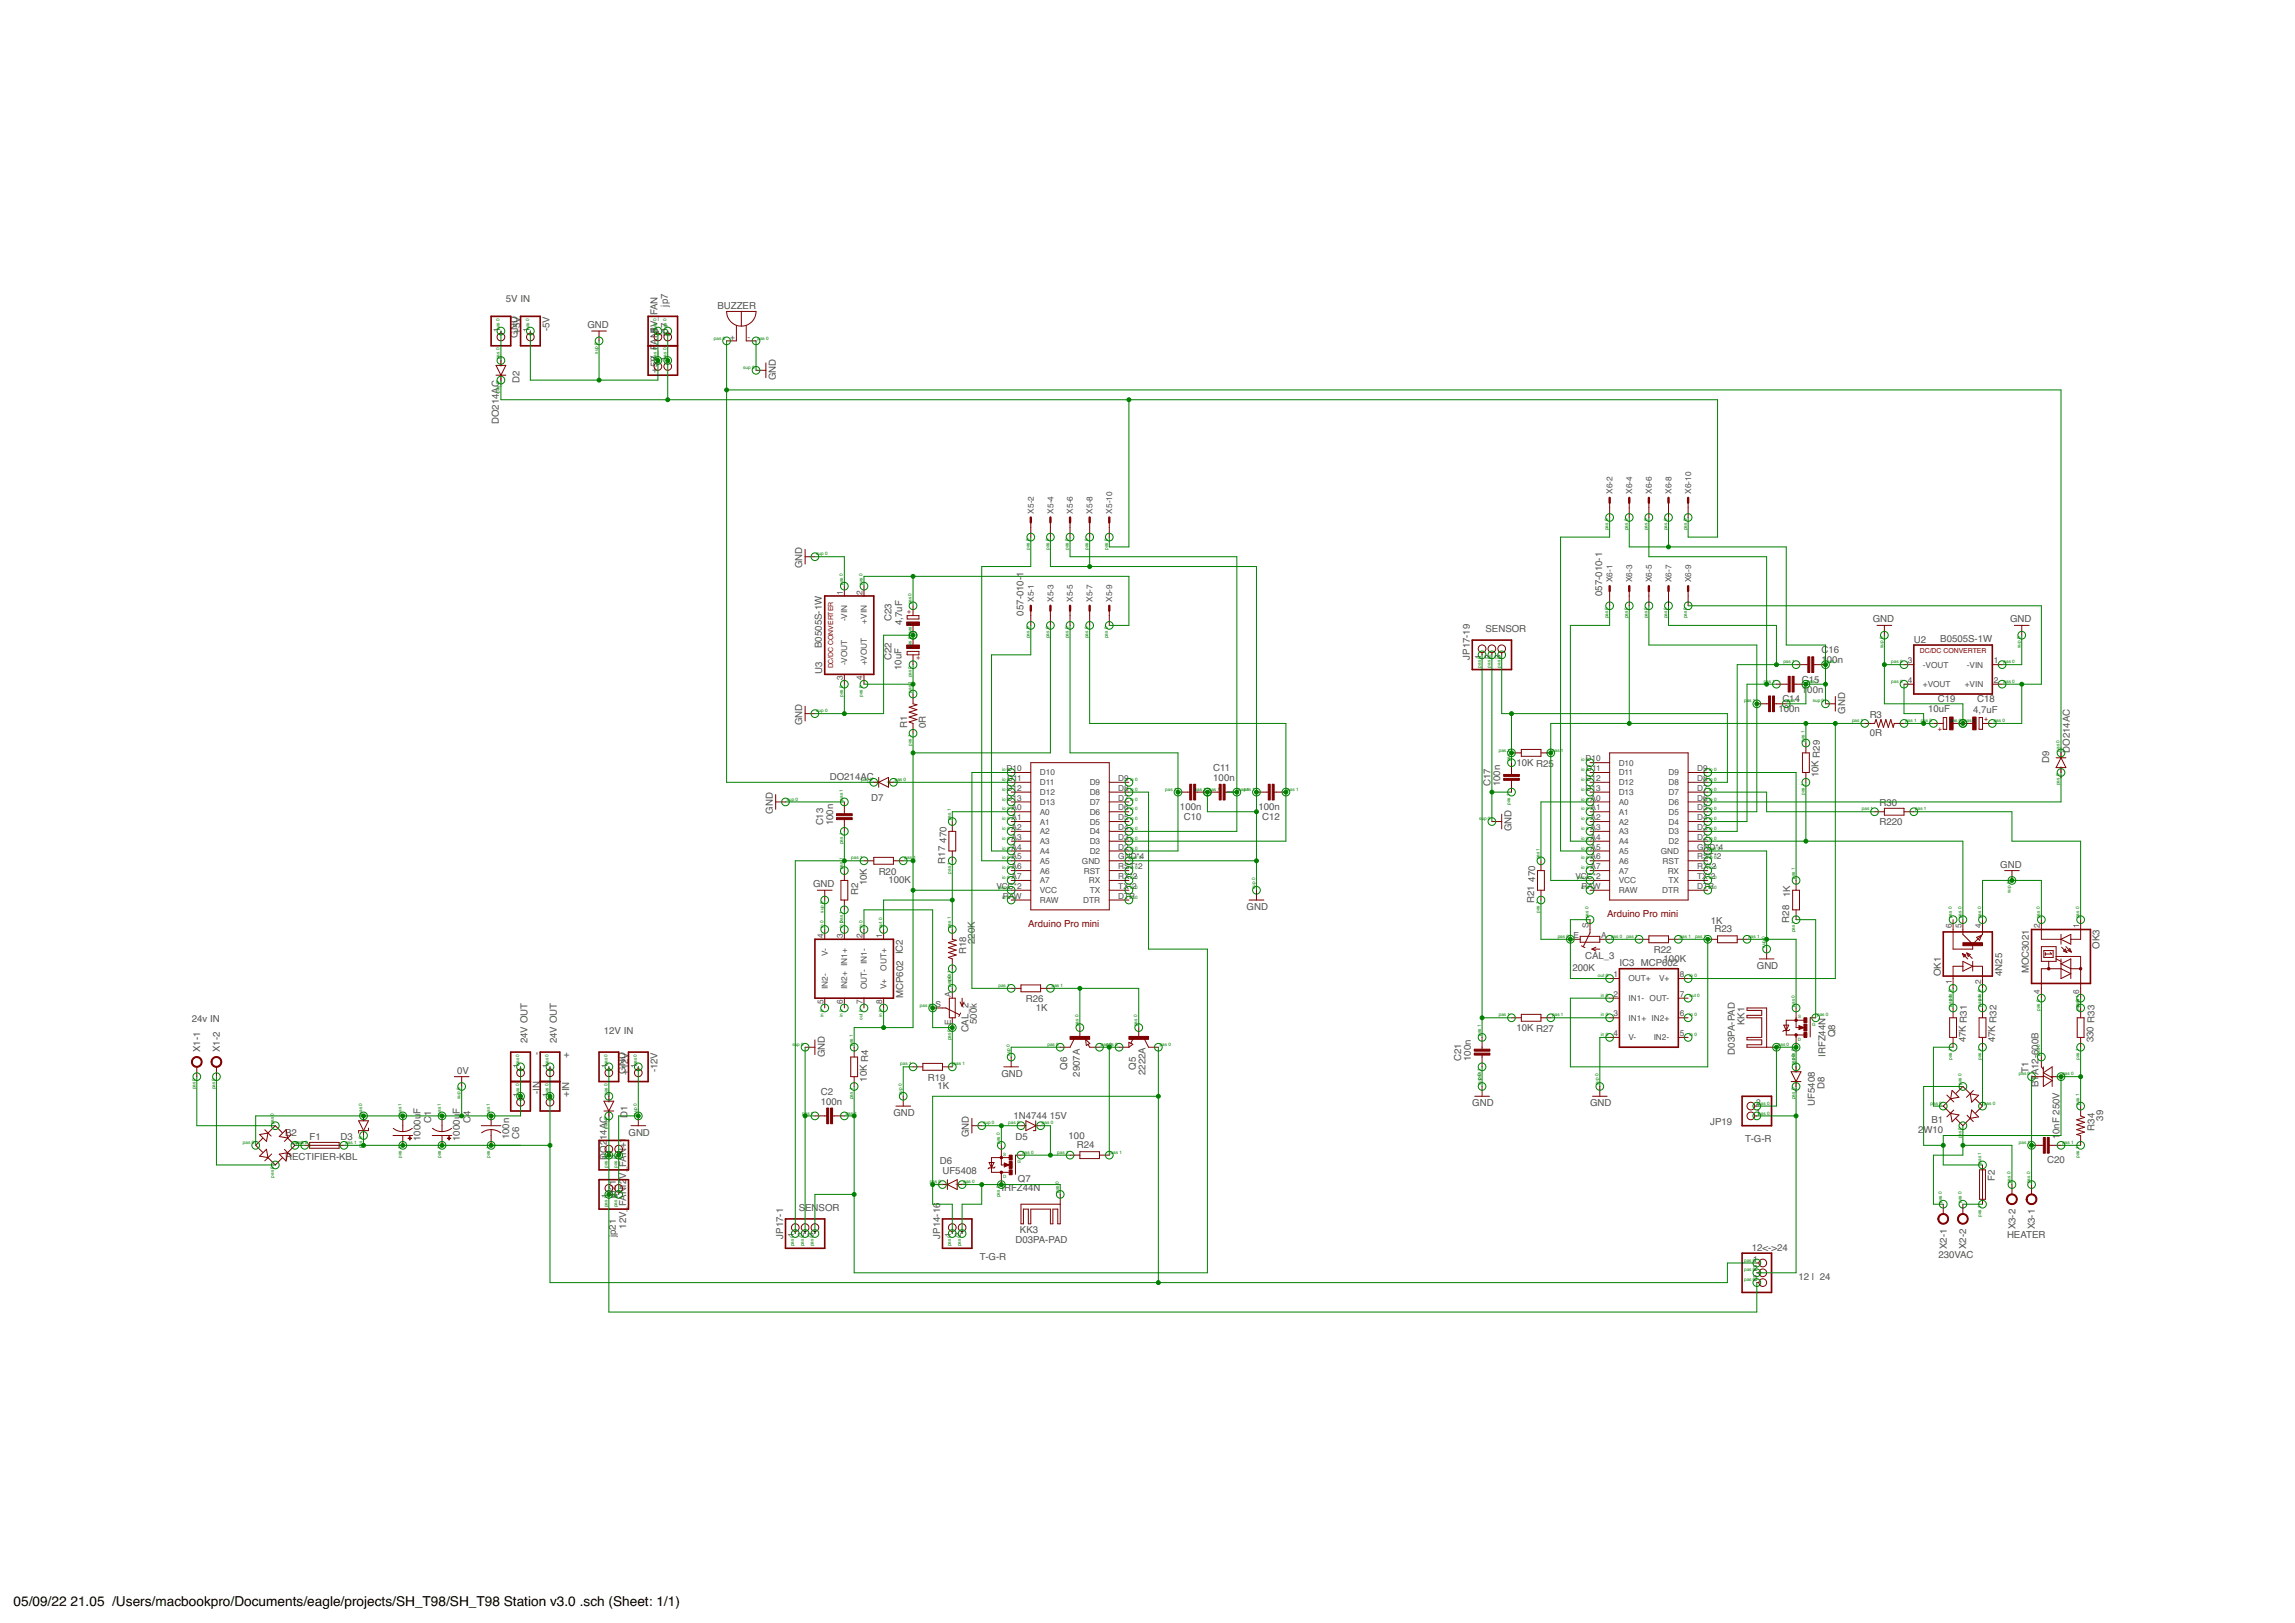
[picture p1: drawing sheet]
<svg xmlns="http://www.w3.org/2000/svg" width="594mm" height="420mm" viewBox="0 0 594 420" stroke-linecap="round" stroke-linejoin="round" font-family="sans-serif">
<defs><g id="words">
<g font-size="3.5">
<text x="3.5" y="415.7">05/09/22</text>
<text x="18.2" y="415.7">21.05 /Users/macbookpro/Documents/eagle/projects/SH_T98/SH_T98 Station v3.0 .sch (Sheet: 1/1)</text>
</g>
<g font-size="2.5" fill="#505050">
<text x="130.9" y="78.1">5V IN</text>
<text x="170.2" y="81.7" transform="rotate(-90 170.2 81.7)">FAN</text>
<text x="172.9" y="79.4" transform="rotate(-90 172.9 79.4)">jp7</text>
<text x="185.7" y="79.9">BUZZER</text>
<text x="134" y="87.4" transform="rotate(-90 134 87.4)">GND</text>
<text x="134.6" y="86.4" transform="rotate(-90 134.6 86.4)">+5V</text>
<text x="142.2" y="85.8" transform="rotate(-90 142.2 85.8)">-5V</text>
<text x="152.1" y="84.9">GND</text>
<text x="170.2" y="89.3" transform="rotate(-90 170.2 89.3)">AN51V_</text>
<text x="172.9" y="87" transform="rotate(-90 172.9 87)">jp7</text>
<text x="134.5" y="99.1" transform="rotate(-90 134.5 99.1)">D2</text>
<text x="170.2" y="96.6" transform="rotate(-90 170.2 96.6)">+5V_F</text>
<text x="200.8" y="98.4" transform="rotate(-90 200.8 98.4)">GND</text>
<text x="129.1" y="109.8" transform="rotate(-90 129.1 109.8)">DO214AC</text>
<text x="207.6" y="147.1" transform="rotate(-90 207.6 147.1)">GND</text>
<text x="414.8" y="154.3" transform="rotate(-90 414.8 154.3)">057-010-1</text>
<text x="230.8" y="160.8" transform="rotate(-90 230.8 160.8)">C23</text>
<text x="233.5" y="161.8" transform="rotate(-90 233.5 161.8)">4,7uF</text>
<text x="264.9" y="159.4" transform="rotate(-90 264.9 159.4)">057-010-1</text>
<text x="484.8" y="161.1">GND</text>
<text x="520.3" y="161.1">GND</text>
<text x="212.7" y="167.7" transform="rotate(-90 212.7 167.7)">B0505S-1W</text>
<text x="384.5" y="163.7">SENSOR</text>
<text x="495.4" y="166.3">U2</text>
<text x="502.3" y="166.2">B0505S-1W</text>
<text x="230.8" y="170.9" transform="rotate(-90 230.8 170.9)">C22</text>
<text x="233.3" y="173.5" transform="rotate(-90 233.3 173.5)">10uF</text>
<text x="380.5" y="170.8" transform="rotate(-90 380.5 170.8)">JP17-19</text>
<text x="471.5" y="171.7">1</text>
<text x="471.5" y="169.1">C16</text>
<text x="472.9" y="171.7">00n</text>
<text x="212.9" y="174.6" transform="rotate(-90 212.9 174.6)">U3</text>
<text x="466.5" y="179.3">1</text>
<text x="466.5" y="176.8">C15</text>
<text x="467.8" y="179.3">00n</text>
<text x="460.4" y="184.4">100n</text>
<text x="461.4" y="181.8">C14</text>
<text x="477.6" y="184.8" transform="rotate(-90 477.6 184.8)">GND</text>
<text x="484" y="185.8">R3</text>
<text x="499.1" y="184.3">10uF</text>
<text x="501.6" y="181.7">C19</text>
<text x="510.7" y="184.5">4,7uF</text>
<text x="511.8" y="181.7">C18</text>
<text x="207.6" y="187.8" transform="rotate(-90 207.6 187.8)">GND</text>
<text x="234.8" y="188.6" transform="rotate(-90 234.8 188.6)">R1</text>
<text x="239.6" y="188.6" transform="rotate(-90 239.6 188.6)">0R</text>
<text x="484" y="190.6">0R</text>
<text x="530.5" y="197.4" transform="rotate(-90 530.5 197.4)">D9</text>
<text x="535.8" y="194.9" transform="rotate(-90 535.8 194.9)">DO214AC</text>
<text x="214.8" y="202">DO214AC</text>
<text x="314.1" y="202.1">100n</text>
<text x="314.1" y="199.6">C11</text>
<text x="385.8" y="203.5" transform="rotate(-90 385.8 203.5)">C17</text>
<text x="388.4" y="203.5" transform="rotate(-90 388.4 203.5)">100n</text>
<text x="392.5" y="198.2">10K R25</text>
<text x="470.8" y="201.3" transform="rotate(-90 470.8 201.3)">10K R29</text>
<text x="225.5" y="207.3">D7</text>
<text x="305.4" y="209.8">100n</text>
<text x="325.8" y="209.8">100n</text>
<text x="486.5" y="208.6">R30</text>
<text x="200" y="210.6" transform="rotate(-90 200 210.6)">GND</text>
<text x="213.1" y="213.7" transform="rotate(-90 213.1 213.7)">C13</text>
<text x="215.6" y="213.7" transform="rotate(-90 215.6 213.7)">100n</text>
<text x="306.4" y="212.3">C10</text>
<text x="326.8" y="212.3">C12</text>
<text x="391.3" y="215.2" transform="rotate(-90 391.3 215.2)">GND</text>
<text x="486.5" y="213.4">R220</text>
<text x="245" y="218.1" transform="rotate(-90 245 218.1)">470</text>
<text x="227.5" y="226.4">R20</text>
<text x="244.7" y="223.6" transform="rotate(-90 244.7 223.6)">R17</text>
<text x="517.8" y="224.6">GND</text>
<text x="210.5" y="229.7">GND</text>
<text x="222.1" y="231.7" transform="rotate(-90 222.1 231.7)">R2</text>
<text x="224.4" y="229.2" transform="rotate(-90 224.4 229.2)">10K</text>
<text x="230" y="228.7">100K</text>
<text x="397.1" y="233.8" transform="rotate(-90 397.1 233.8)">R21</text>
<text x="397.4" y="228.3" transform="rotate(-90 397.4 228.3)">470</text>
<text x="463.4" y="232.2" transform="rotate(-90 463.4 232.2)">1K</text>
<text x="322.7" y="235.5">GND</text>
<text x="442.8" y="239.1">1K</text>
<text x="463.1" y="238.8" transform="rotate(-90 463.1 238.8)">R28</text>
<text x="252.3" y="244.4" transform="rotate(-90 252.3 244.4)">220K</text>
<text x="443.8" y="241.4">R23</text>
<text x="543.5" y="245.6" transform="rotate(-90 543.5 245.6)">OK3</text>
<text x="250.1" y="247" transform="rotate(-90 250.1 247)">R18</text>
<text x="407" y="251.3">200K</text>
<text x="410.3" y="248.4">CAL_3</text>
<text x="419.2" y="250.1">IC3 MCP602</text>
<text x="428.1" y="246.7">R22</text>
<text x="430.6" y="249">100K</text>
<text x="454.8" y="250.8">GND</text>
<text x="525.2" y="252" transform="rotate(-90 525.2 252)">MOC3021</text>
<text x="502.4" y="252.7" transform="rotate(-90 502.4 252.7)">OK1</text>
<text x="518.3" y="252.7" transform="rotate(-90 518.3 252.7)">4N25</text>
<text x="233.8" y="258.4" transform="rotate(-90 233.8 258.4)">MCP602 IC2</text>
<text x="265.6" y="259.4">R26</text>
<text x="268.1" y="261.7">1K</text>
<text x="49.7" y="264.6">24v IN</text>
<text x="156.3" y="267.8">12V IN</text>
<text x="250.7" y="267.3" transform="rotate(-90 250.7 267.3)">CAL_2</text>
<text x="252.9" y="265.1" transform="rotate(-90 252.9 265.1)">500k</text>
<text x="392.5" y="266.8">10K R27</text>
<text x="451.6" y="265.4" transform="rotate(-90 451.6 265.4)">KK1</text>
<text x="475.1" y="268.6" transform="rotate(-90 475.1 268.6)">Q8</text>
<text x="508.9" y="269.8" transform="rotate(-90 508.9 269.8)">47K R31</text>
<text x="516.5" y="269.8" transform="rotate(-90 516.5 269.8)">47K R32</text>
<text x="541.9" y="269.8" transform="rotate(-90 541.9 269.8)">330 R33</text>
<text x="51.8" y="272.4" transform="rotate(-90 51.8 272.4)">X1-1</text>
<text x="56.9" y="272.4" transform="rotate(-90 56.9 272.4)">X1-2</text>
<text x="136.5" y="270.1" transform="rotate(-90 136.5 270.1)">24V OUT</text>
<text x="139.7" y="273.2" transform="rotate(-90 139.7 273.2)">-</text>
<text x="144.2" y="270.1" transform="rotate(-90 144.2 270.1)">24V OUT</text>
<text x="147.3" y="273.8" transform="rotate(-90 147.3 273.8)">+</text>
<text x="213.5" y="273.6" transform="rotate(-90 213.5 273.6)">GND</text>
<text x="378.2" y="274.7" transform="rotate(-90 378.2 274.7)">C21</text>
<text x="380.7" y="274.7" transform="rotate(-90 380.7 274.7)">100n</text>
<text x="449.1" y="273" transform="rotate(-90 449.1 273)">D03PA-PAD</text>
<text x="472.5" y="273.6" transform="rotate(-90 472.5 273.6)">IRFZ44N</text>
<text x="118.4" y="278">0V</text>
<text x="161.9" y="277.9" transform="rotate(-90 161.9 277.9)">GND</text>
<text x="162.6" y="278.3" transform="rotate(-90 162.6 278.3)">+12V</text>
<text x="170.2" y="277.6" transform="rotate(-90 170.2 277.6)">-12V</text>
<text x="224.4" y="280" transform="rotate(-90 224.4 280)">10K R4</text>
<text x="240.2" y="279.8">R19</text>
<text x="259.2" y="278.7">GND</text>
<text x="276.2" y="277" transform="rotate(-90 276.2 277)">Q6</text>
<text x="279.5" y="278.7" transform="rotate(-90 279.5 278.7)">2907A</text>
<text x="294" y="277" transform="rotate(-90 294 277)">Q5</text>
<text x="296.5" y="278.3" transform="rotate(-90 296.5 278.3)">2222A</text>
<text x="472.3" y="281.9" transform="rotate(-90 472.3 281.9)">D8</text>
<text x="525.1" y="277.8" transform="rotate(-90 525.1 277.8)">T1</text>
<text x="527.7" y="281.4" transform="rotate(-90 527.7 281.4)">BT</text>
<text x="527.7" y="278.4" transform="rotate(-90 527.7 278.4)">A12-600B</text>
<text x="139.7" y="283.3" transform="rotate(-90 139.7 283.3)">-IN</text>
<text x="147.3" y="283.9" transform="rotate(-90 147.3 283.9)">+IN</text>
<text x="212.5" y="286">100n</text>
<text x="212.5" y="283.4">C2</text>
<text x="242.7" y="282">1K</text>
<text x="381.1" y="286.3">GND</text>
<text x="411.6" y="286.3">GND</text>
<text x="469.8" y="286.3" transform="rotate(-90 469.8 286.3)">UF5408</text>
<text x="73.8" y="294">B2</text>
<text x="108.9" y="288.4" transform="rotate(-90 108.9 288.4)">F</text>
<text x="111.6" y="290.7" transform="rotate(-90 111.6 290.7)">C</text>
<text x="111.6" y="288.9" transform="rotate(-90 111.6 288.9)">1</text>
<text x="119" y="288.4" transform="rotate(-90 119 288.4)">F</text>
<text x="121.8" y="290.7" transform="rotate(-90 121.8 290.7)">C</text>
<text x="121.8" y="288.9" transform="rotate(-90 121.8 288.9)">4</text>
<text x="162.4" y="289.5" transform="rotate(-90 162.4 289.5)">D1</text>
<text x="162.7" y="294">GND</text>
<text x="231.3" y="288.9">GND</text>
<text x="262.3" y="289.8">1N4744</text>
<text x="271.8" y="289.8">15V</text>
<text x="442.7" y="291.3">JP19</text>
<text x="496.5" y="293.2">2W10</text>
<text x="500" y="290.7">B1</text>
<text x="533.1" y="293.6" transform="rotate(-90 533.1 293.6)">0nF 250V</text>
<text x="542.2" y="292.7" transform="rotate(-90 542.2 292.7)">R34</text>
<text x="544.4" y="290.1" transform="rotate(-90 544.4 290.1)">39</text>
<text x="80.1" y="295.1">F1</text>
<text x="88.1" y="295.1">D3</text>
<text x="108.9" y="295.4" transform="rotate(-90 108.9 295.4)">1000u</text>
<text x="119" y="295.4" transform="rotate(-90 119 295.4)">1000u</text>
<text x="131.8" y="295" transform="rotate(-90 131.8 295)">100n</text>
<text x="134.4" y="295" transform="rotate(-90 134.4 295)">C6</text>
<text x="157.1" y="295.1" transform="rotate(-90 157.1 295.1)">14AC</text>
<text x="250.8" y="294.4" transform="rotate(-90 250.8 294.4)">GND</text>
<text x="262.9" y="295.1">D5</text>
<text x="276.6" y="295">100</text>
<text x="278.8" y="297.2">R24</text>
<text x="451.8" y="295.7">T-G-R</text>
<text x="533.1" y="295" transform="rotate(-90 533.1 295)">1</text>
<text x="73.8" y="300.3">RECTIFIER-KBL</text>
<text x="157.1" y="300.3" transform="rotate(-90 157.1 300.3)">DO2</text>
<text x="162.1" y="305.1" transform="rotate(-90 162.1 305.1)">V_FAN+1</text>
<text x="243.3" y="301.3">D6</text>
<text x="244" y="303.9">UF5408</text>
<text x="263.5" y="305.9">Q7</text>
<text x="516.4" y="305.8" transform="rotate(-90 516.4 305.8)">F2</text>
<text x="529.9" y="301.2">C20</text>
<text x="159.4" y="310.1" transform="rotate(-90 159.4 310.1)">jp21</text>
<text x="259.2" y="308.4">IRFZ44N</text>
<text x="206.8" y="313.5">S</text>
<text x="208.4" y="313.5">ENSOR</text>
<text x="159.4" y="320.3" transform="rotate(-90 159.4 320.3)">jp21</text>
<text x="162.1" y="318.1" transform="rotate(-90 162.1 318.1)">12V_FAN12</text>
<text x="202.7" y="320.6" transform="rotate(-90 202.7 320.6)">JP17-1</text>
<text x="243.3" y="320.6" transform="rotate(-90 243.3 320.6)">JP14-16</text>
<text x="262.8" y="321.8">D03PA-PAD</text>
<text x="264" y="319.2">KK3</text>
<text x="453.5" y="323.8">12&lt;-&gt;24</text>
<text x="503.9" y="323.4" transform="rotate(-90 503.9 323.4)">X2-1</text>
<text x="509" y="323.4" transform="rotate(-90 509 323.4)">X2-2</text>
<text x="519.5" y="320.5">HEATER</text>
<text x="521.7" y="318.3" transform="rotate(-90 521.7 318.3)">X3-2</text>
<text x="526.8" y="318.3" transform="rotate(-90 526.8 318.3)">X3-1</text>
<text x="253.7" y="326.2">T-G-R</text>
<text x="501.8" y="325.6">230VAC</text>
<text x="465.5" y="331.3">12 | 24</text>
</g>
<g font-size="2.5" fill="#800000">
<text x="266.1" y="239.9">Arduino Pro mini</text>
<text x="416" y="237.3">Arduino Pro mini</text>
</g>
<g font-size="2.1" fill="#505050">
<text x="129.3" y="85.9" transform="rotate(-90 129.3 85.9)">1</text>
<text x="136.9" y="85.9" transform="rotate(-90 136.9 85.9)">1</text>
<text x="170" y="85.9" transform="rotate(-90 170 85.9)">2</text>
<text x="172.5" y="85.9" transform="rotate(-90 172.5 85.9)">1</text>
<text x="189" y="87.9">+</text>
<text x="193.5" y="87.9">-</text>
<text x="170" y="93.5" transform="rotate(-90 170 93.5)">2</text>
<text x="172.5" y="93.5" transform="rotate(-90 172.5 93.5)">1</text>
<text x="417.4" y="127.9" transform="rotate(-90 417.4 127.9)">X6-2</text>
<text x="422.5" y="127.9" transform="rotate(-90 422.5 127.9)">X6-4</text>
<text x="427.6" y="127.9" transform="rotate(-90 427.6 127.9)">X6-6</text>
<text x="432.7" y="127.9" transform="rotate(-90 432.7 127.9)">X6-8</text>
<text x="437.8" y="127.9" transform="rotate(-90 437.8 127.9)">X6-10</text>
<text x="267.6" y="132.9" transform="rotate(-90 267.6 132.9)">X5-2</text>
<text x="272.7" y="132.9" transform="rotate(-90 272.7 132.9)">X5-4</text>
<text x="277.7" y="132.9" transform="rotate(-90 277.7 132.9)">X5-6</text>
<text x="282.8" y="132.9" transform="rotate(-90 282.8 132.9)">X5-8</text>
<text x="287.9" y="132.9" transform="rotate(-90 287.9 132.9)">X5-10</text>
<text x="218.2" y="153.9" transform="rotate(-90 218.2 153.9)">1</text>
<text x="223.3" y="153.9" transform="rotate(-90 223.3 153.9)">2</text>
<text x="267.6" y="155.8" transform="rotate(-90 267.6 155.8)">X5-1</text>
<text x="272.7" y="155.8" transform="rotate(-90 272.7 155.8)">X5-3</text>
<text x="277.7" y="155.8" transform="rotate(-90 277.7 155.8)">X5-5</text>
<text x="282.8" y="155.8" transform="rotate(-90 282.8 155.8)">X5-7</text>
<text x="287.9" y="155.8" transform="rotate(-90 287.9 155.8)">X5-9</text>
<text x="417.4" y="150.7" transform="rotate(-90 417.4 150.7)">X6-1</text>
<text x="422.5" y="150.7" transform="rotate(-90 422.5 150.7)">X6-3</text>
<text x="427.6" y="150.7" transform="rotate(-90 427.6 150.7)">X6-5</text>
<text x="432.7" y="150.7" transform="rotate(-90 432.7 150.7)">X6-7</text>
<text x="437.8" y="150.7" transform="rotate(-90 437.8 150.7)">X6-9</text>
<text x="219.3" y="160.9" transform="rotate(-90 219.3 160.9)">-VIN</text>
<text x="224.4" y="161.4" transform="rotate(-90 224.4 161.4)">+VIN</text>
<text x="219.3" y="172.3" transform="rotate(-90 219.3 172.3)">-VOUT</text>
<text x="224.4" y="172.3" transform="rotate(-90 224.4 172.3)">+VOUT</text>
<text x="383.3" y="170.5" transform="rotate(-90 383.3 170.5)">1</text>
<text x="385.8" y="170.5" transform="rotate(-90 385.8 170.5)">2</text>
<text x="388.4" y="170.5" transform="rotate(-90 388.4 170.5)">3</text>
<text x="493.9" y="171.7">3</text>
<text x="497.7" y="172.8">-VOUT</text>
<text x="509.1" y="172.8">-VIN</text>
<text x="516.1" y="171.7">1</text>
<text x="218.2" y="176.1" transform="rotate(-90 218.2 176.1)">3</text>
<text x="223.3" y="176.1" transform="rotate(-90 223.3 176.1)">4</text>
<text x="493.9" y="176.8">4</text>
<text x="497.7" y="177.9">+VOUT</text>
<text x="508.6" y="177.9">+VIN</text>
<text x="516.1" y="176.8">2</text>
<text x="410.4" y="197.1">D10</text>
<text x="260.6" y="199.6">D10</text>
<text x="260.7" y="202.2">D11</text>
<text x="269.2" y="203.3">D11</text>
<text x="269.2" y="200.8">D10</text>
<text x="282.1" y="203.3">D9</text>
<text x="289.5" y="202.2">D9</text>
<text x="410.4" y="202.2">D12</text>
<text x="410.6" y="199.6">D11</text>
<text x="419" y="203.3">D12</text>
<text x="419" y="200.8">D11</text>
<text x="419" y="198.2">D10</text>
<text x="431.9" y="203.3">D8</text>
<text x="431.9" y="200.8">D9</text>
<text x="439.3" y="202.2">D8</text>
<text x="439.3" y="199.6">D9</text>
<text x="260.6" y="207.3">D13</text>
<text x="260.6" y="204.7">D12</text>
<text x="261.9" y="209.8">A0</text>
<text x="269.2" y="208.4">D13</text>
<text x="269.2" y="205.8">D12</text>
<text x="282.1" y="208.4">D7</text>
<text x="282.1" y="205.8">D8</text>
<text x="289.5" y="209.8">D6</text>
<text x="289.5" y="207.3">D7</text>
<text x="289.5" y="204.7">D8</text>
<text x="410.4" y="204.7">D13</text>
<text x="411.7" y="209.8">A1</text>
<text x="411.7" y="207.3">A0</text>
<text x="419" y="208.4">A0</text>
<text x="419" y="205.8">D13</text>
<text x="431.9" y="208.4">D6</text>
<text x="431.9" y="205.8">D7</text>
<text x="439.3" y="209.8">D5</text>
<text x="439.3" y="207.3">D6</text>
<text x="439.3" y="204.7">D7</text>
<text x="261.9" y="214.9">A2</text>
<text x="261.9" y="212.3">A1</text>
<text x="269.2" y="216">A2</text>
<text x="269.2" y="213.4">A1</text>
<text x="269.2" y="210.9">A0</text>
<text x="282.1" y="216">D4</text>
<text x="282.1" y="213.4">D5</text>
<text x="282.1" y="210.9">D6</text>
<text x="289.5" y="214.9">D4</text>
<text x="289.5" y="212.3">D5</text>
<text x="411.7" y="214.9">A3</text>
<text x="411.7" y="212.3">A2</text>
<text x="419" y="216">A3</text>
<text x="419" y="213.4">A2</text>
<text x="419" y="210.9">A1</text>
<text x="431.9" y="216">D3</text>
<text x="431.9" y="213.4">D4</text>
<text x="431.9" y="210.9">D5</text>
<text x="439.3" y="214.9">D3</text>
<text x="439.3" y="212.3">D4</text>
<text x="261.9" y="220">A4</text>
<text x="261.9" y="217.4">A3</text>
<text x="269.2" y="221.1">A4</text>
<text x="269.2" y="218.5">A3</text>
<text x="282.1" y="221.1">D2</text>
<text x="282.1" y="218.5">D3</text>
<text x="289.5" y="220">D2</text>
<text x="289.5" y="217.4">D3</text>
<text x="411.7" y="220">A5</text>
<text x="411.7" y="217.4">A4</text>
<text x="419" y="221.1">A5</text>
<text x="419" y="218.5">A4</text>
<text x="429.9" y="221.1">GND</text>
<text x="431.9" y="218.5">D2</text>
<text x="439.3" y="220">GND*4</text>
<text x="439.3" y="217.4">D2</text>
<text x="261.9" y="227.6">A7</text>
<text x="261.9" y="225">A6</text>
<text x="261.9" y="222.5">A5</text>
<text x="269.2" y="226.1">A6</text>
<text x="269.2" y="223.6">A5</text>
<text x="280.1" y="223.6">GND</text>
<text x="280.5" y="226.1">RST</text>
<text x="289.5" y="222.5">GND*4</text>
<text x="289.5" y="227.6">RX*2</text>
<text x="289.5" y="225">RST*2</text>
<text x="407.8" y="227.6">VCC*2</text>
<text x="411.7" y="225">A7</text>
<text x="411.7" y="222.5">A6</text>
<text x="419" y="226.1">A7</text>
<text x="419" y="223.6">A6</text>
<text x="430.4" y="223.6">RST</text>
<text x="431.7" y="226.1">RX</text>
<text x="439.3" y="227.6">TX*2</text>
<text x="439.3" y="225">RX*2</text>
<text x="439.3" y="222.5">RST*2</text>
<text x="257.9" y="230.1">VCC*2</text>
<text x="259.6" y="232.6">RAW</text>
<text x="269.2" y="231.2">VCC</text>
<text x="269.2" y="228.7">A7</text>
<text x="269.2" y="233.8">RAW</text>
<text x="280.4" y="233.8">DTR</text>
<text x="281.8" y="228.7">RX</text>
<text x="282.1" y="231.2">TX</text>
<text x="289.5" y="232.6">DTR</text>
<text x="289.5" y="230.1">TX*2</text>
<text x="409.4" y="230.1">RAW</text>
<text x="419" y="228.7">VCC</text>
<text x="419" y="231.2">RAW</text>
<text x="430.3" y="231.2">DTR</text>
<text x="431.9" y="228.7">TX</text>
<text x="439.3" y="230.1">DTR</text>
<text x="213.1" y="242.8" transform="rotate(-90 213.1 242.8)">4</text>
<text x="218.2" y="242.8" transform="rotate(-90 218.2 242.8)">3</text>
<text x="223.3" y="242.8" transform="rotate(-90 223.3 242.8)">2</text>
<text x="228.4" y="242.8" transform="rotate(-90 228.4 242.8)">1</text>
<text x="407.3" y="242.8">E</text>
<text x="411.2" y="240.3" transform="rotate(-90 411.2 240.3)">S</text>
<text x="414.5" y="242.8">A</text>
<text x="505.2" y="240.3" transform="rotate(-90 505.2 240.3)">6</text>
<text x="507.7" y="240.3" transform="rotate(-90 507.7 240.3)">5</text>
<text x="512.8" y="240.3" transform="rotate(-90 512.8 240.3)">4</text>
<text x="528.1" y="240.3" transform="rotate(-90 528.1 240.3)">2</text>
<text x="538.2" y="240.3" transform="rotate(-90 538.2 240.3)">1</text>
<text x="214.3" y="247.5" transform="rotate(-90 214.3 247.5)">V-</text>
<text x="229.5" y="251.3" transform="rotate(-90 229.5 251.3)">OUT+</text>
<text x="214.2" y="256.1" transform="rotate(-90 214.2 256.1)">IN2-</text>
<text x="219.3" y="256.1" transform="rotate(-90 219.3 256.1)">IN2+ IN1+</text>
<text x="224.4" y="256.1" transform="rotate(-90 224.4 256.1)">OUT- IN1-</text>
<text x="229.5" y="256.1" transform="rotate(-90 229.5 256.1)">V+</text>
<text x="417.7" y="253">1</text>
<text x="421.5" y="254.1">OUT+</text>
<text x="429.4" y="254.1">V+</text>
<text x="434.8" y="253">8</text>
<text x="505.2" y="254.9" transform="rotate(-90 505.2 254.9)">1</text>
<text x="512.8" y="254.9" transform="rotate(-90 512.8 254.9)">2</text>
<text x="528.1" y="257.4" transform="rotate(-90 528.1 257.4)">4</text>
<text x="538.2" y="257.4" transform="rotate(-90 538.2 257.4)">6</text>
<text x="213.1" y="259.9" transform="rotate(-90 213.1 259.9)">5</text>
<text x="218.2" y="259.9" transform="rotate(-90 218.2 259.9)">6</text>
<text x="223.3" y="259.9" transform="rotate(-90 223.3 259.9)">7</text>
<text x="228.4" y="259.9" transform="rotate(-90 228.4 259.9)">8</text>
<text x="242.2" y="260.6">S</text>
<text x="246.1" y="258" transform="rotate(-90 246.1 258)">A</text>
<text x="417.7" y="258">2</text>
<text x="417.7" y="263.1">3</text>
<text x="421.5" y="259.2">IN1- OUT-</text>
<text x="434.8" y="258">7</text>
<text x="434.8" y="263.1">6</text>
<text x="246.1" y="265.3" transform="rotate(-90 246.1 265.3)">E</text>
<text x="417.7" y="268.2">4</text>
<text x="421.5" y="264.2">IN1+ IN2+</text>
<text x="421.5" y="269.3">V-</text>
<text x="428.1" y="269.3">IN2-</text>
<text x="434.8" y="268.2">5</text>
<text x="134.4" y="276.4" transform="rotate(-90 134.4 276.4)">1</text>
<text x="142" y="276.4" transform="rotate(-90 142 276.4)">1</text>
<text x="157.3" y="276.4" transform="rotate(-90 157.3 276.4)">1</text>
<text x="164.9" y="276.4" transform="rotate(-90 164.9 276.4)">1</text>
<text x="134.4" y="284" transform="rotate(-90 134.4 284)">1</text>
<text x="142" y="284" transform="rotate(-90 142 284)">1</text>
<text x="454.6" y="286">2</text>
<text x="454.6" y="288.5">1</text>
<text x="157.3" y="300" transform="rotate(-90 157.3 300)">1</text>
<text x="159.8" y="300" transform="rotate(-90 159.8 300)">2</text>
<text x="157.3" y="310.2" transform="rotate(-90 157.3 310.2)">1</text>
<text x="159.8" y="310.2" transform="rotate(-90 159.8 310.2)">2</text>
<text x="205.5" y="320.3" transform="rotate(-90 205.5 320.3)">1</text>
<text x="208.1" y="320.3" transform="rotate(-90 208.1 320.3)">2</text>
<text x="210.6" y="320.3" transform="rotate(-90 210.6 320.3)">3</text>
<text x="246.1" y="320.3" transform="rotate(-90 246.1 320.3)">1</text>
<text x="248.7" y="320.3" transform="rotate(-90 248.7 320.3)">2</text>
<text x="453.8" y="326.6">1</text>
<text x="453.8" y="329.2">2</text>
<text x="453.8" y="331.7">3</text>
</g>
<g font-size="1.8" fill="#800000">
<text x="235.8" y="158.9" transform="rotate(-90 235.8 158.9)">+</text>
<text x="215.6" y="173.1" transform="rotate(-90 215.6 173.1)">DC/DC CONVERTER</text>
<text x="238.2" y="171" transform="rotate(-90 238.2 171)">+</text>
<text x="497" y="169.1">DC/DC CONVERTER</text>
<text x="501.6" y="189.1">+</text>
<text x="513.6" y="186.7">+</text>
</g>
<g font-size="1.2" fill="#008000">
<text x="129.3" y="85.4" transform="rotate(-90 129.3 85.4)">pas 0</text>
<text x="136.9" y="85.4" transform="rotate(-90 136.9 85.4)">pas 0</text>
<text x="170" y="85.4" transform="rotate(-90 170 85.4)">pas 0</text>
<text x="172.5" y="85.4" transform="rotate(-90 172.5 85.4)">pas 0</text>
<text x="184.8" y="87.9">pas 0</text>
<text x="196.1" y="87.9">pas 0</text>
<text x="129.3" y="93" transform="rotate(-90 129.3 93)">pas 0</text>
<text x="154.7" y="91.5" transform="rotate(-90 154.7 91.5)">sup 0</text>
<text x="170" y="93" transform="rotate(-90 170 93)">pas 0</text>
<text x="172.5" y="93" transform="rotate(-90 172.5 93)">pas 0</text>
<text x="192.4" y="95.5">sup 0</text>
<text x="129.3" y="101.7" transform="rotate(-90 129.3 101.7)">pas 0</text>
<text x="416.3" y="137.3" transform="rotate(-90 416.3 137.3)">pas 0</text>
<text x="421.4" y="137.3" transform="rotate(-90 421.4 137.3)">pas 0</text>
<text x="426.5" y="137.3" transform="rotate(-90 426.5 137.3)">pas 0</text>
<text x="431.6" y="137.3" transform="rotate(-90 431.6 137.3)">pas 0</text>
<text x="436.6" y="137.3" transform="rotate(-90 436.6 137.3)">pas 0</text>
<text x="211.3" y="143.8">sup 0</text>
<text x="266.5" y="142.3" transform="rotate(-90 266.5 142.3)">pas 0</text>
<text x="271.5" y="142.3" transform="rotate(-90 271.5 142.3)">pas 0</text>
<text x="276.6" y="142.3" transform="rotate(-90 276.6 142.3)">pas 0</text>
<text x="281.7" y="142.3" transform="rotate(-90 281.7 142.3)">pas 0</text>
<text x="286.8" y="142.3" transform="rotate(-90 286.8 142.3)">pas 0</text>
<text x="218.2" y="151.4" transform="rotate(-90 218.2 151.4)">pas 0</text>
<text x="223.3" y="151.4" transform="rotate(-90 223.3 151.4)">pas 0</text>
<text x="236" y="161.8" transform="rotate(-90 236 161.8)">0</text>
<text x="236" y="156.5" transform="rotate(-90 236 156.5)">pas 0</text>
<text x="416.3" y="160.1" transform="rotate(-90 416.3 160.1)">pas 0</text>
<text x="421.4" y="160.1" transform="rotate(-90 421.4 160.1)">pas 0</text>
<text x="426.5" y="160.1" transform="rotate(-90 426.5 160.1)">pas 0</text>
<text x="431.6" y="160.1" transform="rotate(-90 431.6 160.1)">pas 0</text>
<text x="436.6" y="160.1" transform="rotate(-90 436.6 160.1)">pas 0</text>
<text x="236" y="167.7" transform="rotate(-90 236 167.7)">pas 0</text>
<text x="236" y="164.1" transform="rotate(-90 236 164.1)">pas</text>
<text x="266.5" y="165.2" transform="rotate(-90 266.5 165.2)">pas 0</text>
<text x="271.5" y="165.2" transform="rotate(-90 271.5 165.2)">pas 0</text>
<text x="276.6" y="165.2" transform="rotate(-90 276.6 165.2)">pas 0</text>
<text x="281.7" y="165.2" transform="rotate(-90 281.7 165.2)">pas 0</text>
<text x="286.8" y="165.2" transform="rotate(-90 286.8 165.2)">pas 0</text>
<text x="487.4" y="167.7" transform="rotate(-90 487.4 167.7)">sup 0</text>
<text x="523" y="167.7" transform="rotate(-90 523 167.7)">sup 0</text>
<text x="383.3" y="172.8" transform="rotate(-90 383.3 172.8)">pas 0</text>
<text x="385.8" y="172.8" transform="rotate(-90 385.8 172.8)">pas 0</text>
<text x="388.4" y="172.8" transform="rotate(-90 388.4 172.8)">pas 0</text>
<text x="461.6" y="171.7">pas 1</text>
<text x="472.9" y="171.7">pas 1</text>
<text x="489.6" y="171.7">pas 0</text>
<text x="518.6" y="171.7">pas 0</text>
<text x="236" y="179.3" transform="rotate(-90 236 179.3)">pas</text>
<text x="236" y="177" transform="rotate(-90 236 177)">1</text>
<text x="236" y="175.4" transform="rotate(-90 236 175.4)">pas 0</text>
<text x="456.6" y="176.8">pas 1</text>
<text x="467.8" y="176.8">pas 1</text>
<text x="489.6" y="176.8">pas 0</text>
<text x="518.6" y="176.8">pas 0</text>
<text x="211.3" y="184.4">sup 0</text>
<text x="218.2" y="180.4" transform="rotate(-90 218.2 180.4)">pas 0</text>
<text x="223.3" y="180.4" transform="rotate(-90 223.3 180.4)">pas 0</text>
<text x="451.5" y="181.9">pas 1</text>
<text x="462.7" y="181.9">pas 1</text>
<text x="469.3" y="181.9">sup 0</text>
<text x="479.4" y="186.9">pas 1</text>
<text x="493.2" y="186.9">pas 1</text>
<text x="497.2" y="186.9">pas 0</text>
<text x="504.8" y="186.9">pas 0</text>
<text x="508.5" y="186.9">pas</text>
<text x="510.7" y="186.9">0</text>
<text x="516.1" y="186.9">pas 0</text>
<text x="236" y="193.1" transform="rotate(-90 236 193.1)">pas 1</text>
<text x="388" y="194.6">pas 1</text>
<text x="390.9" y="197.1" transform="rotate(-90 390.9 197.1)">pas 1</text>
<text x="401.8" y="194.6">pas</text>
<text x="404.1" y="194.6">1</text>
<text x="409.3" y="197.1">io 0</text>
<text x="467.1" y="192" transform="rotate(-90 467.1 192)">pas 1</text>
<text x="533.1" y="194.6" transform="rotate(-90 533.1 194.6)">pas 0</text>
<text x="222.9" y="202.2">pas 0</text>
<text x="231.6" y="202.2">pas 0</text>
<text x="259.4" y="202.2">io 0</text>
<text x="259.4" y="199.6">io 0</text>
<text x="292.6" y="202.2">io 0</text>
<text x="409.3" y="202.2">io 0</text>
<text x="409.3" y="199.6">io 0</text>
<text x="442.4" y="202.2">io 0</text>
<text x="442.4" y="199.6">io 0</text>
<text x="533.1" y="203.3" transform="rotate(-90 533.1 203.3)">pas 0</text>
<text x="203.7" y="207.3">sup 0</text>
<text x="218.2" y="207.3" transform="rotate(-90 218.2 207.3)">pas 1</text>
<text x="259.4" y="209.8">io 0</text>
<text x="259.4" y="207.3">io 0</text>
<text x="259.4" y="204.7">io 0</text>
<text x="292.6" y="209.8">io 0</text>
<text x="292.6" y="207.3">io 0</text>
<text x="292.6" y="204.7">io 0</text>
<text x="301.6" y="204.7">pas 1</text>
<text x="309.2" y="204.7">pas 1 pas 1</text>
<text x="320.5" y="204.7">paspa1s 1</text>
<text x="333.2" y="204.7">pas 1</text>
<text x="390.9" y="208.4" transform="rotate(-90 390.9 208.4)">pas 1</text>
<text x="409.3" y="209.8">io 0</text>
<text x="409.3" y="207.3">io 0</text>
<text x="409.3" y="204.7">io 0</text>
<text x="442.4" y="209.8">io 0</text>
<text x="442.4" y="207.3">io 0</text>
<text x="442.4" y="204.7">io 0</text>
<text x="467.1" y="205.8" transform="rotate(-90 467.1 205.8)">pas 1</text>
<text x="481.9" y="209.8">pas 1</text>
<text x="495.8" y="209.8">pas 1</text>
<text x="246.1" y="212.3" transform="rotate(-90 246.1 212.3)">pas 1</text>
<text x="259.4" y="214.9">io 0</text>
<text x="259.4" y="212.3">io 0</text>
<text x="292.6" y="214.9">io 0</text>
<text x="292.6" y="212.3">io 0</text>
<text x="382.9" y="212.3">sup 0</text>
<text x="409.3" y="214.9">io 0</text>
<text x="409.3" y="212.3">io 0</text>
<text x="442.4" y="214.9">io 0</text>
<text x="442.4" y="212.3">io 0</text>
<text x="218.2" y="218.5" transform="rotate(-90 218.2 218.5)">pas 1</text>
<text x="259.4" y="220">io 0</text>
<text x="259.4" y="217.4">io 0</text>
<text x="292.6" y="220">io 0</text>
<text x="292.6" y="217.4">io 0</text>
<text x="409.3" y="220">io 0</text>
<text x="409.3" y="217.4">io 0</text>
<text x="442.4" y="220">pwr 0</text>
<text x="442.4" y="217.4">io 0</text>
<text x="218.2" y="225" transform="rotate(-90 218.2 225)">pas</text>
<text x="218.2" y="222.8" transform="rotate(-90 218.2 222.8)">1</text>
<text x="220.3" y="222.5">pas 1</text>
<text x="234.2" y="222.5">pas</text>
<text x="236.4" y="222.5">1</text>
<text x="246.1" y="226.1" transform="rotate(-90 246.1 226.1)">pas 1</text>
<text x="259.4" y="227.6">io 0</text>
<text x="259.4" y="225">io 0</text>
<text x="259.4" y="222.5">io 0</text>
<text x="292.6" y="222.5">pwr 0</text>
<text x="292.6" y="227.6">io 0</text>
<text x="292.6" y="225">io 0</text>
<text x="398.5" y="222.5" transform="rotate(-90 398.5 222.5)">pas 1</text>
<text x="408.3" y="227.6">pwr 0</text>
<text x="409.3" y="225">io 0</text>
<text x="409.3" y="222.5">io 0</text>
<text x="442.4" y="227.6">io 0</text>
<text x="442.4" y="225">io 0</text>
<text x="442.4" y="222.5">io 0</text>
<text x="464.6" y="227.6" transform="rotate(-90 464.6 227.6)">pas 1</text>
<text x="258.4" y="230.1">pwr 0</text>
<text x="259.4" y="232.6">io 0</text>
<text x="292.6" y="232.6">io 0</text>
<text x="292.6" y="230.1">io 0</text>
<text x="324.9" y="230.1" transform="rotate(-90 324.9 230.1)">sup 0</text>
<text x="409.3" y="230.1">io 0</text>
<text x="442.4" y="230.1">io 0</text>
<text x="520.4" y="231.2" transform="rotate(-90 520.4 231.2)">sup 0</text>
<text x="213.1" y="236.3" transform="rotate(-90 213.1 236.3)">sup 0</text>
<text x="398.5" y="236.3" transform="rotate(-90 398.5 236.3)">pas 1</text>
<text x="411.2" y="237.7" transform="rotate(-90 411.2 237.7)">pas 0</text>
<text x="505.2" y="237.7" transform="rotate(-90 505.2 237.7)">pas 0</text>
<text x="507.7" y="237.7" transform="rotate(-90 507.7 237.7)">pas 0</text>
<text x="512.8" y="237.7" transform="rotate(-90 512.8 237.7)">pas 0</text>
<text x="528.1" y="237.7" transform="rotate(-90 528.1 237.7)">pas 0</text>
<text x="538.2" y="237.7" transform="rotate(-90 538.2 237.7)">pas 0</text>
<text x="213.1" y="240.3" transform="rotate(-90 213.1 240.3)">in 0</text>
<text x="218.2" y="240.3" transform="rotate(-90 218.2 240.3)">in 0pas 1</text>
<text x="223.3" y="240.3" transform="rotate(-90 223.3 240.3)">in 0</text>
<text x="228.4" y="240.3" transform="rotate(-90 228.4 240.3)">out 0</text>
<text x="246.1" y="240.3" transform="rotate(-90 246.1 240.3)">pas 1</text>
<text x="403.2" y="242.8">pas 0</text>
<text x="417" y="242.8">pas 0</text>
<text x="421" y="242.8">pas 1</text>
<text x="434.8" y="242.8">pas 1</text>
<text x="438.8" y="242.8">pas 1</text>
<text x="452.6" y="242.8">pas 1</text>
<text x="457" y="245.3" transform="rotate(-90 457 245.3)">sup</text>
<text x="457" y="243.1" transform="rotate(-90 457 243.1)">0</text>
<text x="464.6" y="241.4" transform="rotate(-90 464.6 241.4)">pas 1</text>
<text x="246.1" y="255.5" transform="rotate(-90 246.1 255.5)">paspa0s 1</text>
<text x="258.4" y="255.5">pas 1</text>
<text x="272.3" y="255.5">pas 1</text>
<text x="413.6" y="253">out 0</text>
<text x="437.3" y="253">in 0</text>
<text x="213.1" y="263.2" transform="rotate(-90 213.1 263.2)">in 0</text>
<text x="218.2" y="263.2" transform="rotate(-90 218.2 263.2)">in 0</text>
<text x="223.3" y="264" transform="rotate(-90 223.3 264)">out 0</text>
<text x="228.4" y="263.2" transform="rotate(-90 228.4 263.2)">in 0</text>
<text x="238.1" y="260.6">pas 0</text>
<text x="388" y="263.1">pas 1</text>
<text x="401.8" y="263.1">pas 1</text>
<text x="414.4" y="258">in 0</text>
<text x="414.4" y="263.1">in 0</text>
<text x="437.3" y="258">out 0</text>
<text x="437.3" y="263.1">in 0</text>
<text x="464.6" y="260.6" transform="rotate(-90 464.6 260.6)">pas 0</text>
<text x="470.4" y="263.1">pas 0</text>
<text x="505.2" y="260.6" transform="rotate(-90 505.2 260.6)">paspa1s 0</text>
<text x="512.8" y="260.6" transform="rotate(-90 512.8 260.6)">paspa1s 0</text>
<text x="528.1" y="261.7" transform="rotate(-90 528.1 261.7)">pas 0</text>
<text x="538.2" y="261.7" transform="rotate(-90 538.2 261.7)">papsa0s 1</text>
<text x="246.1" y="269.3" transform="rotate(-90 246.1 269.3)">pas 0</text>
<text x="279.2" y="265.7" transform="rotate(-90 279.2 265.7)">pas 0</text>
<text x="294.4" y="265.7" transform="rotate(-90 294.4 265.7)">pas 0</text>
<text x="383.3" y="268.2" transform="rotate(-90 383.3 268.2)">pas 1</text>
<text x="414.4" y="268.2">in 0</text>
<text x="437.3" y="268.2">in 0</text>
<text x="134.4" y="275.8" transform="rotate(-90 134.4 275.8)">pas 0</text>
<text x="142" y="275.8" transform="rotate(-90 142 275.8)">pas 0</text>
<text x="157.3" y="275.8" transform="rotate(-90 157.3 275.8)">pas 0</text>
<text x="164.9" y="275.8" transform="rotate(-90 164.9 275.8)">pas 0</text>
<text x="205.1" y="270.7">sup 0</text>
<text x="220.8" y="270.7" transform="rotate(-90 220.8 270.7)">pas 1</text>
<text x="233" y="275.8">pas 1</text>
<text x="246.9" y="275.8">pas 1</text>
<text x="261.4" y="273.3" transform="rotate(-90 261.4 273.3)">sup 0</text>
<text x="271.1" y="270.7">pas 0</text>
<text x="285" y="270.7">paspa0s 0</text>
<text x="300.2" y="270.7">pas 0</text>
<text x="460.2" y="270.7">pas 0</text>
<text x="464.6" y="275.8" transform="rotate(-90 464.6 275.8)">paspa0s 0</text>
<text x="505.2" y="274.4" transform="rotate(-90 505.2 274.4)">pas 1</text>
<text x="512.8" y="274.4" transform="rotate(-90 512.8 274.4)">pas 1</text>
<text x="528.1" y="273.3" transform="rotate(-90 528.1 273.3)">pas 0</text>
<text x="538.2" y="274.4" transform="rotate(-90 538.2 274.4)">pas 1</text>
<text x="383.3" y="280.9" transform="rotate(-90 383.3 280.9)">suppa0s 1</text>
<text x="413.8" y="280.9" transform="rotate(-90 413.8 280.9)">sup 0</text>
<text x="507.7" y="280.9" transform="rotate(-90 507.7 280.9)">pas 0</text>
<text x="522.6" y="278.4">pas 0</text>
<text x="533.9" y="278.4">pas 0</text>
<text x="50.6" y="282" transform="rotate(-90 50.6 282)">pas 0</text>
<text x="55.7" y="282" transform="rotate(-90 55.7 282)">pas 0</text>
<text x="119.2" y="284.6" transform="rotate(-90 119.2 284.6)">sup 0</text>
<text x="134.4" y="283.4" transform="rotate(-90 134.4 283.4)">pas 0</text>
<text x="142" y="283.4" transform="rotate(-90 142 283.4)">pas 0</text>
<text x="157.3" y="283.4" transform="rotate(-90 157.3 283.4)">pas 0</text>
<text x="220.8" y="284.6" transform="rotate(-90 220.8 284.6)">pas 1</text>
<text x="233.5" y="283.4" transform="rotate(-90 233.5 283.4)">sup 0</text>
<text x="455.1" y="286">pas 0</text>
<text x="464.6" y="284.6" transform="rotate(-90 464.6 284.6)">pas 0</text>
<text x="499.7" y="286">pas 0</text>
<text x="513.5" y="286">pas 0</text>
<text x="538.2" y="286" transform="rotate(-90 538.2 286)">pas 1</text>
<text x="70.9" y="291.1" transform="rotate(-90 70.9 291.1)">pas</text>
<text x="70.9" y="288.8" transform="rotate(-90 70.9 288.8)">0</text>
<text x="93.8" y="288.5" transform="rotate(-90 93.8 288.5)">pas 0</text>
<text x="103.9" y="288.5" transform="rotate(-90 103.9 288.5)">pas 1</text>
<text x="114.1" y="288.5" transform="rotate(-90 114.1 288.5)">pas 1</text>
<text x="126.8" y="288.5" transform="rotate(-90 126.8 288.5)">pas 1</text>
<text x="157.3" y="292.2" transform="rotate(-90 157.3 292.2)">pas 0</text>
<text x="164.9" y="288.5" transform="rotate(-90 164.9 288.5)">sup 0</text>
<text x="207.7" y="288.5">pas 1</text>
<text x="218.9" y="288.5">pas</text>
<text x="221.2" y="288.5">1</text>
<text x="254.5" y="291.1">sup 0</text>
<text x="261" y="291.1">pas 0</text>
<text x="269.7" y="291.1">pas 0</text>
<text x="455.1" y="288.5">pas 0</text>
<text x="62.9" y="296.1">pas 0</text>
<text x="75.6" y="296.1">papsa1s 0</text>
<text x="89.4" y="296.1">pas 1</text>
<text x="93.8" y="297.3" transform="rotate(-90 93.8 297.3)">pas 0</text>
<text x="103.9" y="299.8" transform="rotate(-90 103.9 299.8)">pas 1</text>
<text x="114.1" y="299.8" transform="rotate(-90 114.1 299.8)">pas 1</text>
<text x="126.8" y="299.8" transform="rotate(-90 126.8 299.8)">pas 1</text>
<text x="258.8" y="296.1" transform="rotate(-90 258.8 296.1)">pas 0</text>
<text x="264.6" y="298.7">pas 0</text>
<text x="273.7" y="298.7">pas 1</text>
<text x="287.5" y="298.7">pas 1</text>
<text x="507.7" y="294.7" transform="rotate(-90 507.7 294.7)">pas 0</text>
<text x="522.6" y="296.1">pas 1</text>
<text x="533.9" y="296.1">pas 1</text>
<text x="538.2" y="299.8" transform="rotate(-90 538.2 299.8)">pas 1</text>
<text x="70.9" y="304.9" transform="rotate(-90 70.9 304.9)">pas 0</text>
<text x="157.3" y="302.3" transform="rotate(-90 157.3 302.3)">pas 0</text>
<text x="159.8" y="302.3" transform="rotate(-90 159.8 302.3)">pas 0</text>
<text x="512.8" y="301.2" transform="rotate(-90 512.8 301.2)">pas 1</text>
<text x="240.7" y="306.3">pas 0</text>
<text x="249.4" y="306.3">pas 0</text>
<text x="258.8" y="310" transform="rotate(-90 258.8 310)">pas 0</text>
<text x="274.1" y="308.8" transform="rotate(-90 274.1 308.8)">pas</text>
<text x="274.1" y="306.6" transform="rotate(-90 274.1 306.6)">0</text>
<text x="502.7" y="311.4" transform="rotate(-90 502.7 311.4)">pas 0</text>
<text x="507.7" y="311.4" transform="rotate(-90 507.7 311.4)">pas 0</text>
<text x="520.4" y="306.3" transform="rotate(-90 520.4 306.3)">pas 0</text>
<text x="525.5" y="306.3" transform="rotate(-90 525.5 306.3)">pas 0</text>
<text x="157.3" y="312.5" transform="rotate(-90 157.3 312.5)">pas 0</text>
<text x="159.8" y="312.5" transform="rotate(-90 159.8 312.5)">pas 0</text>
<text x="512.8" y="315" transform="rotate(-90 512.8 315)">pas 1</text>
<text x="205.5" y="322.6" transform="rotate(-90 205.5 322.6)">pas 0</text>
<text x="208.1" y="322.6" transform="rotate(-90 208.1 322.6)">pas 0</text>
<text x="210.6" y="322.6" transform="rotate(-90 210.6 322.6)">pas 0</text>
<text x="246.1" y="322.6" transform="rotate(-90 246.1 322.6)">pas 0</text>
<text x="248.7" y="322.6" transform="rotate(-90 248.7 322.6)">pas 0</text>
<text x="451.5" y="326.6">pas 0</text>
<text x="451.5" y="329.2">pas 0</text>
<text x="451.5" y="331.7">pas 0</text>
</g>
<g font-size="1.1" fill="#008000">
<text x="465.4" y="263.6">S</text>
<text x="465.4" y="269.4">D</text>
<text x="469.1" y="265.6">G</text>
<text x="259.7" y="299.2">S</text>
<text x="259.6" y="304.9">D</text>
<text x="263.4" y="301.1">G</text>
</g>
<g font-size=".6" fill="#800080">
<text x="129.9" y="95" transform="rotate(-90 129.9 95)">SpiceOrder 1</text>
<text x="129.9" y="100.1" transform="rotate(-90 129.9 100.1)">SpiceOrder 2</text>
<text x="533.7" y="196.6" transform="rotate(-90 533.7 196.6)">SpiceOrder 2</text>
<text x="224.5" y="202.7">SpiceOrder 2</text>
<text x="229.6" y="202.7">SpiceOrder 1</text>
<text x="533.7" y="201.7" transform="rotate(-90 533.7 201.7)">SpiceOrder 1</text>
<text x="465.1" y="277.9" transform="rotate(-90 465.1 277.9)">SpiceOrder 1</text>
<text x="157.8" y="285.5" transform="rotate(-90 157.8 285.5)">SpiceOrder 1</text>
<text x="465.1" y="283" transform="rotate(-90 465.1 283)">SpiceOrder 2</text>
<text x="157.8" y="290.6" transform="rotate(-90 157.8 290.6)">SpiceOrder 2</text>
<text x="242.3" y="306.9">SpiceOrder 2</text>
<text x="247.4" y="306.9">SpiceOrder 1</text>
</g>
</g></defs>
<g fill="none" stroke="#800000" stroke-width=".42">
<path d="M127.1 81.9h5.1v7.6h-5.1zM134.7 81.9h5.1v7.6h-5.1zM167.8 81.9h7.6v15.2h-7.6zM167.8 89.5h7.6M213.5 154.3h12.7v20.3h-12.7zM381.1 165.7h10.2v7.6h-10.2zM495.4 167h20.3v12.7h-20.3zM210.9 243.2h20.4v15.2h-20.4zM419.2 250.8h15.2v20.3h-15.2zM503 241.3h12.7v11.4h-12.7zM525.9 240.6h15.2v14h-15.2zM132.2 280h5.1"/>
<path d="M132.2 272.4h5.1v15.2h-5.1zM139.8 280h5.1M139.8 272.4h5.1v15.2h-5.1zM155.1 272.4h5v7.6h-5zM162.7 272.4h5.1v7.6h-5.1zM155.1 295.2h7.6v7.7h-7.6zM451 283.8h7.6v7.6h-7.6zM155.1 305.4h7.6v7.6h-7.6zM203.3 315.6h10.2v7.6h-10.2zM244 315.6h7.6v7.6h-7.6zM451 324.4h7.6v10.2h-7.6z"/>
</g>
<g fill="none" stroke="#800000" stroke-width=".26">
<path d="M128.4 94.6h2.5l-1.2 2.5zM128.4 97.1h2.5M129.7 85.7v.6M129.7 93.3v1.3M129.7 97.1v1.3M137.3 85.7v.6M153.2 85.7h3.8M155.1 85.7v2.5M170.3 85.7v.6M170.3 93.3v.6M172.8 85.7v.6M172.8 93.3v.6"/>
<path d="M188.1 80.6h7.6a3.8 3.8 0 0 1-3.8 3.8 3.8 3.8 0 0 1-3.8-3.8zM190.6 84.3v3.9h-2.5M191.9 80.6v3.8M193.2 84.3v3.9h2.5M195.7 95.9h2.5M198.2 94v3.8M266.8 135.2v3.8M271.9 135.2v3.8M277 135.2v3.8M282.1 135.2v3.8M287.1 135.2v3.8M416.7 130.2v3.8"/>
<path d="M421.7 130.2v3.8M426.8 130.2v3.8M431.9 130.2v3.8M437 130.2v3.8M208.4 142.2v3.8M208.4 144.1h2.5M218.6 151.7v2.6M223.6 151.7v2.6M234.8 159.4h3.1v.9h-3.1zM236.3 156.8v2.6M266.8 158.1v3.8M271.9 158.1v3.8"/>
<path d="M277 158.1v3.8M282.1 158.1v3.8M287.1 158.1v3.8M416.7 153v3.8M421.7 153v3.8M426.8 153v3.8M431.9 153v3.8M437 153v3.8M218.6 174.6v2.5M223.6 174.6v2.5M234.8 168.6h3.1v.9h-3.1zM236.3 161.9v5.1"/>
<path d="M236.3 169.5v2.6M236.3 179.7v2.5l1.1 .3-2.1 .6 2.1 .6-2.1 .7 2.1 .6-2.1 .6 2.1 .7-2.1 .6 1 .4v2.5M383.6 169v.5M386.2 169v.5M388.7 169v.5M459.8 177.1h3.1M464.4 177.1h3.1M464.9 172.1h3.1M469.5 172.1h3M485.9 161.9h3.8M487.8 161.9v2.5M492.9 177.1h2.5"/>
<path d="M492.9 172.1h2.5M515.7 177.1h2.6M515.7 172.1h2.6M521.4 161.9h3.9M523.3 161.9v2.5M208.4 182.8v3.8M208.4 184.7h2.5M261.7 200h5.1M266.8 197.4h20.3v38.1h-20.3zM391.3 194.9h2.5M391.3 197.4v3.1M393.8 194h5.1v1.8h-5.1z"/>
<path d="M398.9 194.9h2.5M411.6 197.4h5.1M411.6 200h5.1M416.7 194.9h20.3v38.1h-20.3zM437 200h5.1M454.8 182.2h3M459.3 182.2h3.1M466.6 194.9h1.8v5.1h-1.8zM467.5 192.4v2.5M467.5 200v2.5M472.5 182.2h2.6M475.1 180.3v3.8"/>
<path d="M482.7 187.3h2.5l.4-1 .7 2 .6-2 .6 2 .7-2 .6 2 .6-2 .7 2 .2-1h2.6M500.5 187.3h2.5M503 185.8h.9v3h-.9zM505.6 187.3h5M512.3 185.8h.9v3h-.9zM513.2 187.3h2.5M532.2 196.2h2.6M533.5 196.2l1.3 2.5h-2.6zM533.5 194.9v1.3M533.5 198.7v1.3M200.8 207.6h2.5M200.8 205.7v3.8"/>
<path d="M218.6 207.6v3.1M218.6 212.2v3M226.2 202.5h1.3M227.5 202.5l2.5-1.2v2.5zM227.5 201.3v2.5M230 202.5h1.3M245.6 215.2h1.8v5.1h-1.8zM246.5 212.7v2.5M261.7 217.8h5.1M261.7 215.2h5.1M261.7 212.7h5.1M261.7 210.1h5.1"/>
<path d="M261.7 207.6h5.1M261.7 205.1h5.1M261.7 202.5h5.1M287.1 217.8h5.1M287.1 215.2h5.1M287.1 212.7h5.1M287.1 210.1h5.1M287.1 207.6h5.1M287.1 205.1h5.1M287.1 202.5h5.1M304.9 205.1h3.1M309.5 205.1h6.1"/>
<path d="M317.1 205.1h3.1M325.2 205.1h3.1M329.8 205.1h3.1M386.2 212.7h2.5M388.7 210.8v3.8M391.3 202v3.1M411.6 217.8h5.1M411.6 215.2h5.1M411.6 212.7h5.1M411.6 210.1h5.1M411.6 207.6h5.1M411.6 205.1h5.1"/>
<path d="M411.6 202.5h5.1M437 217.8h5.1M437 215.2h5.1M437 212.7h5.1M437 210.1h5.1M437 207.6h5.1M437 205.1h5.1M437 202.5h5.1M485.2 210.1h2.6M487.8 209.3h5.1v1.7h-5.1zM492.9 210.1h2.5M211.6 230.5h3.8"/>
<path d="M213.5 230.5v2.5M217.7 227.9h1.8v5.1h-1.8zM218.6 225.4v2.5M218.6 233v2.5M223.6 222.8h2.6M226.2 222h5.1v1.7h-5.1zM231.3 222.8h2.5M246.5 220.3v2.5M261.7 222.8h5.1M261.7 233h5.1M261.7 230.5h5.1M261.7 227.9h5.1"/>
<path d="M261.7 220.3h5.1M261.7 225.4h5.1M287.1 222.8h5.1M287.1 233h5.1M287.1 230.5h5.1M287.1 227.9h5.1M287.1 220.3h5.1M287.1 225.4h5.1M323.3 233h3.9M325.2 230.5v2.5M398 225.4h1.8v5.1h-1.8zM398.9 222.8v2.6"/>
<path d="M398.9 230.5v2.5M411.6 222.8h5.1M411.6 230.5h5.1M411.6 227.9h5.1M411.6 220.3h5.1M411.6 225.4h5.1M411.6 238.1v3.4l-1.7 3.5M437 222.8h5.1M437 230.5h5.1M437 227.9h5.1M437 220.3h5.1M437 225.4h5.1"/>
<path d="M464 230.5h1.8v5h-1.8zM464.9 227.9v2.6M464.9 235.5v2.6M505.6 238.1v7.6h5v-1M508.1 238.1v3.8l2.5 2.5 2.6-2.5v-3.8M518.9 225.4h3.8M520.8 225.4v2.5M528.4 238.1v5.1h5.1M538.6 238.1v5.1h-2.6M213.5 240.6v2.6M213.5 258.4v2.5M218.6 240.6v2.6"/>
<path d="M218.6 258.4v2.5M223.6 240.6v2.6M223.6 258.4v2.5M228.7 240.6v2.6M228.7 258.4v2.5M245.7 258.4h1.6v5.1h-1.6zM246.5 240.6v2.6l1 .2-2 .7 2 .6-2 .6 2 .7-2 .6 2 .6-2 .7 1 .3v2.6M246.5 255.9v2.5M248.5 259.4l.5 1M249 258.4v2M249.6 259.4l-.6 1M261.7 255.9h2.6"/>
<path d="M264.3 255h5.1v1.8h-5.1zM269.4 255.9h2.5M406.5 243.2h2.5M409 242.4h5.1v1.5h-5.1zM409.4 244.9l.9 .4M412.1 245.7h2M412.1 245.7l1 .5M413.1 245.2l-1 .5M414.1 243.2h2.6M416.7 258.4h2.5M416.7 253.3h2.5M424.3 243.2h2.5"/>
<path d="M426.8 242.3h5.1v1.8h-5.1zM431.9 243.2h2.5M434.4 258.4h2.6M434.4 253.3h2.6M442.1 243.2h2.5M444.6 242.3h5.1v1.8h-5.1zM449.7 243.2h2.5M455.4 248.2h3.8M457.3 245.7v2.5M508 246.8l.9 .4-.5 .5zM508 246.8l1.4 1.4M508.1 250.1h-2.5v5.8"/>
<path d="M508.1 248.9l2.5 1.2-2.5 1.3zM509.1 246.7l1.4 1.4M509.1 246.7l.9 .4-.5 .5zM510.6 250.1h2.6v5.8M510.6 248.9v2.5M511.7 242.7l1.2-.6-.5 1.3zM528.4 245.1h3.8v3.8h-3.8zM529.1 246.1h2.4v1.8h-2.4zM529.4 246.6v.8M530.3 248.9v1.9M530.7 246.6l.4 .4h-1.7M532.2 247.6h6.4v10.8"/>
<path d="M532.2 248.2l1.3 .7M533.5 241.9v2.5M533.5 248.2v5.1l2.5-1.2-2.5-1.3h-5.1v7.6M533.5 243.2l2.5-1.3v2.5zM533.6 245.2l1.4 1.4M534.1 246.2l.5-.5 .4 .9zM534.8 245.1l1.4 1.4M535.3 246.1l.5-.5 .4 .9zM538.6 250.8h-2.6l-2.5-1.3 2.5-1.3v5.1M50.9 276.2v2.5M56 276.2v2.5M117.6 278.7h3.8"/>
<path d="M119.5 278.7v2.6M134.7 276.2v.5M142.4 276.2v.5M157.6 276.2v.5M165.2 276.2v.5M208.4 271.1h2.5M210.9 269.2v3.8M220.2 273.6h1.8v5.1h-1.8zM221.1 271.1v2.5M221.1 278.7v2.6M236.3 276.2h2.6M238.9 275.3h5.1v1.8h-5.1z"/>
<path d="M241.4 260.9h3.5l3.5 1.8M244 276.2h2.5M246.5 263.5v2.5M248.7 262.2l-.5 1M259.8 276.2h3.9M261.7 273.6v2.6M278 269.1l-1 2h-2.6M279.5 266v2.6M281 269.1l1.1 1-.9 .5zM281.6 270.4l.5 .7h2.5M289.7 271.1h2.5M292.2 269.8l1 .5-1 .8z"/>
<path d="M293.3 268.9l-.6 1.2M294.8 266v2.6M296.3 269.1l1 2h2.5M383.6 268.6v3M383.6 273.1v3.1M391.3 263.5h2.5M393.8 262.6h5.1v1.8h-5.1zM398.9 263.5h2.5M416.7 263.5h2.5M416.7 268.6h2.5M434.4 263.5h2.6M434.4 268.6h2.6"/>
<path d="M457.3 271.1v-10.2h-5.1v.7h3.8v1.2h-3.8v.7h3.8v5.1h-3.8v.6h3.8v1.3h-3.8v.6h7.6M461.8 265.4h1.2l-.6 1.4zM463.3 266.5l-.3 .3h-1.2l-.3 .2M463.7 277.5h2.5l-1.3 2.5zM463.7 280h2.5M464.9 260.9v5.1h.9M464.9 267.9v3.2M464.9 276.2v1.3M464.9 280v1.3M465.7 265.5l1.3 .5-1.3 .5zM467 264.1h-4.6v3.8h4.5M470 263.5h-1.4v4.9"/>
<path d="M504.7 263.5h1.8v5.1h-1.8zM505.6 260.9v2.6M505.6 268.6v2.5M512.3 263.5h1.8v5.1h-1.8zM513.2 260.9v2.6M513.2 268.6v2.5M525.9 278.7h3M528.4 273.6v2.6l.5 .6M528.9 276.2v5.1l2.3-1.6-2.3-1.2M531 278.7h2.5M531.2 279l-2.3-1.3 2.3-1.5v5.1M537.7 263.5h1.8v5.1h-1.8z"/>
<path d="M538.6 260.9v2.6M538.6 268.6v2.5M67.2 299.3l1.8-1.8 .4 2.2zM67.2 293.7l2.2-.4-.4 2.2zM68 294.7l-1.8 1.8 1.8 1.8M68.5 292.5l1.7 1.6M69.4 299.7l1.9 1.9 1.8-1.8M70.3 298.7l-1.8 1.8M72.3 294.2l1.8-1.8 .3 2.2zM72.3 298.8l2.1-.4-.3 2.2zM73.1 293.2l-1.8-1.8-1.9 1.9M73.6 297.6l1.8 1.7"/>
<path d="M74.4 294.6l1.9 1.9-1.9 1.9M75.4 293.7l-1.8 1.8M78.9 296.5h10.1M80.2 295.7h7.6v1.6h-7.6zM92.8 290.2h2.6l-1.3 2.5zM94.1 288.9v1.3M94.1 292.7v1.3M95.4 292.1v.6h-2.6v.6M101.7 294h5.1M101.8 292.1l.9 .6 1.6 .2M104.3 288.9v4M104.3 294v2.5"/>
<path d="M106.7 292.1l-.9 .5-1.5 .3M111.9 294h5.1M112 292.1l.9 .6 1.5 .2M114.4 288.9v4M114.4 294v2.5M116.9 292.1l-.9 .5-1.6 .3M124.6 291.4h5.1M127.1 292.4l1.6 .3 .9 .6M127.1 292.4l-1.5 .3-.9 .6M127.1 288.9v2.5M127.1 292.4v4.1M134.7 283.8v.6"/>
<path d="M142.4 283.8v.6M156.3 285.1h2.6l-1.3 2.5zM156.3 287.6h2.6M157.6 283.8v1.3M157.6 287.6v1.3M157.6 298.5v.5M160.1 298.5v.5M163.3 291.4h3.8M165.2 288.9v2.5M210.9 288.9h3.1M215.5 288.9h3.1M231.9 286.3h3.8"/>
<path d="M233.8 283.8v2.5M251.6 291.4h2.5M251.6 289.5v3.8M259.2 296.5v5.1h.9M261.2 299.7h-4.5v3.8h4.5M264.3 291.4h1.3M264.3 299h-1.4v5M265.6 290.2l2.5 1.2-2.5 1.3zM268.1 291.4h1.3M268.1 290.2v2.5h-.6M277 299h2.5M279.5 298.2h5.1v1.7h-5.1z"/>
<path d="M284.6 299h2.5M381.7 283.8h3.9M383.6 281.3v2.5M412.2 283.8h3.8M414.1 281.3v2.5M454.2 286.3h.6M454.2 288.9h.6M504 283.5l1.7 1.8M504.9 288.2l2.2 .4-1.8 1.8zM504.9 284.4l-1.9 1.9 1.9 1.9M505.3 282.3l1.8 1.8-2.2 .3zM505.7 287.4l-1.7 1.7"/>
<path d="M506.3 283.1l1.8-1.8 1.9 1.9M509.2 288.7l1.6 1.7M510 283.2l2.2 .3-1.8 1.8zM510 289.5l-1.9 1.9-1.8-1.8M510.4 287.4l1.8 1.7-2.2 .4zM510.8 282.3l-1.8 1.8M511.4 284.5l1.8 1.8-1.8 1.8M525.9 296.5h3M530.5 296.5h3M538.6 286.3v2.6l1 .4-2 .6 2 .6-2 .7 2 .6-2 .6 2 .7-2 .6 1 .3v2.5M157.6 308.6v.6M160.1 308.6v.6"/>
<path d="M205.9 318.8v.5M208.4 318.8v.5M210.9 318.8v.5M244 306.7h1.2M245.2 306.7l2.6-1.3v2.5zM245.2 305.4v2.5M246.5 318.8v.5M247.8 306.7h1.2M249 318.8v.5M256 300.9h1.3l-.6 1.4zM257.6 302.1l-.3 .2h-1.3l-.2 .3M259.2 303.5v3.2"/>
<path d="M260 301.1l1.2 .5-1.2 .5zM274.4 309.2v7.6h-.6v-3.8h-1.3v3.8h-.6v-3.8h-5.1v3.8h-.6v-3.8h-1.3v3.8h-.6v-5.1h10.1M503 311.7v2.6M508.1 311.7v2.6M512.4 302.9h1.5v7.6h-1.5zM513.2 301.6v10.1M520.8 306.7v2.5M525.9 306.7v2.5M454.8 327h.5M454.8 329.5h.5M454.8 332h.5"/>
<circle cx="129.7" cy="87.2" r=".99"/>
<circle cx="137.3" cy="87.2" r=".99"/>
<circle cx="170.3" cy="87.2" r=".99"/>
<circle cx="170.3" cy="94.9" r=".99"/>
<circle cx="172.8" cy="94.9" r=".99"/>
<circle cx="172.8" cy="87.2" r=".99"/>
<circle cx="383.6" cy="168" r=".99"/>
<circle cx="386.2" cy="168" r=".99"/>
<circle cx="388.7" cy="168" r=".99"/>
<circle cx="134.7" cy="277.7" r=".99"/>
<circle cx="142.4" cy="277.7" r=".99"/>
<circle cx="157.6" cy="277.7" r=".99"/>
<circle cx="165.2" cy="277.7" r=".99"/>
<circle cx="134.7" cy="285.3" r=".99"/>
<circle cx="142.4" cy="285.3" r=".99"/>
<circle cx="157.6" cy="297.5" r=".99"/>
<circle cx="160.1" cy="297.5" r=".99"/>
<circle cx="453.2" cy="288.9" r=".99"/>
<circle cx="453.2" cy="286.3" r=".99"/>
<circle cx="157.6" cy="307.6" r=".99"/>
<circle cx="160.1" cy="307.6" r=".99"/>
<circle cx="205.9" cy="317.8" r=".99"/>
<circle cx="208.4" cy="317.8" r=".99"/>
<circle cx="210.9" cy="317.8" r=".99"/>
<circle cx="246.5" cy="317.8" r=".99"/>
<circle cx="249" cy="317.8" r=".99"/>
<circle cx="456.3" cy="332" r=".99"/>
<circle cx="456.3" cy="329.5" r=".99"/>
<circle cx="456.3" cy="327" r=".99"/>
</g>
<g fill="#800000" stroke="#800000" stroke-width=".26">
<path d="M115.8 294.6l.9 .1z"/>
<path d="M116.2 294.2l.1 .9z"/>
<path d="M292.2 268.3h5.1v.8h-5.1z"/>
<path d="M277 268.3h5.1v.8h-5.1z"/>
<path d="M309 203h.5v4.1h-.5z"/>
<path d="M308 203h.5v4.1h-.5z"/>
<path d="M315.6 203h.5v4.1h-.5z"/>
<path d="M316.6 203h.5v4.1h-.5z"/>
<path d="M329.3 203h.5v4.1h-.5z"/>
<path d="M328.3 203h.5v4.1h-.5z"/>
<path d="M216.5 211.7h4.1v.5h-4.1z"/>
<path d="M216.5 210.7h4.1v.5h-4.1z"/>
<path d="M261.2 299h.8v1.3h-.8z"/>
<path d="M261.2 302.9h.8v1.2h-.8z"/>
<path d="M261.2 300.7h.8v1.8h-.8z"/>
<path d="M467 263.5h.7v1.3h-.7z"/>
<path d="M467 267.3h.7v1.3h-.7z"/>
<path d="M467 265.1h.7v1.8h-.7z"/>
<path d="M458.8 180.2h.5v4h-.5z"/>
<path d="M457.8 180.2h.5v4h-.5z"/>
<path d="M463.9 175.1h.5v4.1h-.5z"/>
<path d="M462.9 175.1h.5v4.1h-.5z"/>
<path d="M469 170h.5v4.1h-.5z"/>
<path d="M468 170h.5v4.1h-.5z"/>
<path d="M389.2 201.5h4.1v.5h-4.1z"/>
<path d="M389.2 200.5h4.1v.5h-4.1z"/>
<path d="M510.6 185.6h.9v3.3h-.9z"/>
<path d="M504.7 185.6h.9v3.3h-.9z"/>
<path d="M508.1 244.1h5.1v.7h-5.1z"/>
<path d="M528.9 294.5h.5v4h-.5z"/>
<path d="M529.9 294.5h.6v4h-.6z"/>
<path d="M381.6 272.6h4.1v.5h-4.1z"/>
<path d="M381.6 271.6h4.1v.5h-4.1z"/>
<path d="M234.7 167h3.3v.9h-3.3z"/>
<path d="M234.7 161h3.3v.9h-3.3z"/>
<path d="M105.6 294.6l.9 .1z"/>
<path d="M106 294.2l.2 .9z"/>
<path d="M214 286.9h.5v4h-.5z"/>
<path d="M215 286.9h.5v4h-.5z"/>
</g>
<path d="M466.1 266h-.3v-.2l.9 .2-.9 .3M260.3 301.6h-.2v-.3l.9 .3-.9 .2" fill="none" stroke="#800000" stroke-width=".32"/>
<g fill="#800000" stroke="#800000" stroke-width=".26">
<path d="M49.9 274a1.39 1.39 0 0 1 2.2 .2 1.39 1.39 0 0 1-.8 2.1 1.39 1.39 0 0 1-1.7-1.4h.2a1.14 1.14 0 0 1 1.7-.9 1.14 1.14 0 0 1 .1 1.9 1.14 1.14 0 0 1-1.8-.7v-.3h-.2z" fill-rule="evenodd"/>
<path d="M55 274a1.39 1.39 0 0 1 2.2 .2 1.39 1.39 0 0 1-.8 2.1 1.39 1.39 0 0 1-1.8-1.4h.3a1.14 1.14 0 0 1 1.7-.9 1.14 1.14 0 0 1 .1 1.9 1.14 1.14 0 0 1-1.8-.7v-.3h-.3z" fill-rule="evenodd"/>
<path d="M502 314.6a1.4 1.4 0 0 1 2.2 .2 1.4 1.4 0 0 1-.8 2.1 1.4 1.4 0 0 1-1.8-1.3h.3a1.15 1.15 0 0 1 1.6-1.1 1.15 1.15 0 0 1 .3 1.9 1.15 1.15 0 0 1-1.9-.6v-.2h-.3z" fill-rule="evenodd"/>
<path d="M507.1 314.6a1.4 1.4 0 0 1 2.2 .2 1.4 1.4 0 0 1-.8 2.1 1.4 1.4 0 0 1-1.8-1.3h.3a1.15 1.15 0 0 1 1.6-1.1 1.15 1.15 0 0 1 .3 1.9 1.15 1.15 0 0 1-1.9-.6v-.2h-.3z" fill-rule="evenodd"/>
<path d="M524.9 309.5a1.4 1.4 0 0 1 2.2 .2 1.4 1.4 0 0 1-.8 2.1 1.4 1.4 0 0 1-1.8-1.3h.2a1.14 1.14 0 0 1 1.6-1.1 1.14 1.14 0 0 1 .3 1.9 1.14 1.14 0 0 1-1.8-.6l-.1-.2h-.2z" fill-rule="evenodd"/>
<path d="M519.8 309.5a1.4 1.4 0 0 1 2.2 .2 1.4 1.4 0 0 1-.8 2.1 1.4 1.4 0 0 1-1.8-1.3h.3a1.15 1.15 0 0 1 1.6-1.1 1.15 1.15 0 0 1 .3 1.9 1.15 1.15 0 0 1-1.9-.6v-.2h-.3z" fill-rule="evenodd"/>
<circle cx="259.2" cy="299.7" r=".33"/>
<circle cx="259.2" cy="303.5" r=".33"/>
<circle cx="464.9" cy="264.1" r=".33"/>
<circle cx="464.9" cy="267.9" r=".33"/>
<circle cx="538.6" cy="250.8" r=".33"/>
<circle cx="530.3" cy="250.8" r=".33"/>
</g>
<g fill="none" stroke="#800000" stroke-width=".61">
<path d="M266.8 134v1.2M271.9 134v1.2M277 134v1.2M282.1 134v1.2M287.1 134v1.2M416.7 128.9v1.3M421.7 128.9v1.3M426.8 128.9v1.3M431.9 128.9v1.3M437 128.9v1.3M266.8 156.8v1.3M271.9 156.8v1.3"/>
<path d="M277 156.8v1.3M282.1 156.8v1.3M287.1 156.8v1.3M416.7 151.7v1.3M421.7 151.7v1.3M426.8 151.7v1.3M431.9 151.7v1.3M437 151.7v1.3"/>
</g>
<g fill="none" stroke="#008000" stroke-width=".26">
<path d="M129.7 98.4v5.1h314.9v35.5h-7.6v-5M129.7 85.7v7.6M137.3 85.7v12.7h33v-12.7M155.1 88.2v10.2M172.8 85.7v17.8M188.1 88.2v114.3h38.1M195.7 88.2v7.7M188.1 100.9h345.4v94M292.2 103.5v38.1h-5.1v-2.6M266.8 139v7.7h-12.7v76.1h7.6M271.9 139v7.7h53.3v83.8M277 139v5.1h43.2v71.1h-28"/>
<path d="M282.1 139v7.7M416.7 134v5h-12.7v81.3h7.6M421.7 134v7.6h40.7v25.4h10.1v15.2M426.8 134v10.1h30.5v33M431.9 134v7.6M210.9 144.1h7.7v7.6M223.6 151.7v-2.5h68.6v12.7h-5.1M236.3 149.2v7.6M416.7 156.8v5.1h-10.2v55.9h5.1M421.7 156.8v30.5M426.8 156.8v10.2h28v43.1h-12.7M431.9 156.8v5.1h27.9v10.2"/>
<path d="M437 156.8h91.4v20.3h-10.1M218.6 177.1v7.6M223.6 177.1h12.7M236.3 164.4h-7.6v20.3h-17.8M236.3 172.1v7.6M266.8 161.9v7.6h-10.1v50.8h5M271.9 161.9v33h-35.6M277 161.9v33h27.9v25.4h-12.7M282.1 161.9v25.4h50.8v30.5h-40.7M383.6 169.5v99.1M386.2 169.5v43.2M388.7 169.5v15.2h58.4v17.8h-5"/>
<path d="M459.8 177.1h-7.6v35.6h-10.1M464.9 172.1h-15.2v43.1h-7.6M472.5 177.1h-5v5.1h-5.1M487.8 164.4v17.8h20.3v5.1M487.8 172.1h5.1M492.9 177.1v7.6h5v2.6M523.3 164.4v7.7h-5M523.3 177.1v10.2h-7.6M236.3 189.8v76.2h-15.2v5.1M261.7 200h-10.1v55.9h10.1M391.3 184.7v12.7M442.1 200h22.8v27.9"/>
<path d="M467.5 187.3v5.1M475.1 187.3v66h-38.1M482.7 187.3h-81.3v40.6h10.2M492.9 187.3h7.6M533.5 200v7.6h-91.4M203.3 207.6h15.3M218.6 215.2v10.2M231.3 202.5h30.4M261.7 210.1h-15.2v2.6M292.2 205.1h5.1v40.6h15.2v83.8h-91.4v-48.2M312.5 205.1v5h12.7M317.6 205.1h2.6"/>
<path d="M386.2 205.1h5.1M411.6 207.6h-12.7v15.2M442.1 205.1h15.2v5h27.9M442.1 217.8h66v20.3M467.5 202.5v15.3M495.4 210.1h25.4v7.7h17.8v20.3M213.5 233v7.6M218.6 235.5v5.1M223.6 222.8h-17.7v96.5M233.8 222.8h2.5M236.3 230.5h25.4M246.5 233h-17.8v7.6"/>
<path d="M246.5 222.8v17.8M292.2 222.8h33M398.9 233v10.2h7.6M411.6 238.1h-5.1v15.2h10.2M442.1 220.3h15.2v25.4M464.9 238.1h5.1v25.4M513.2 238.1v-10.2h15.2v10.2M223.6 240.6v-5.1h17.8v30.5h5.1v10.2M246.5 250.8v5.1M271.9 255.9h22.9v10.1M279.5 255.9v10.1M416.7 243.2h7.6"/>
<path d="M434.4 243.2h7.7v33h-35.6v-17.8h10.2M452.2 243.2h12.7v17.7M505.6 255.9v5M513.2 255.9v5M528.4 258.4v15.2M538.6 258.4v2.5M50.9 278.7v12.7h20.4M56 278.7v22.9h15.3M134.7 276.2v12.7h-68.5v7.6M142.4 276.2v55.8h304.7v-5h7.7M157.6 276.2v7.6M165.2 276.2v12.7h-5.1v20.3"/>
<path d="M208.4 271.1v48.2M228.7 260.9v5.1M236.3 276.2h-2.5v7.6M274.4 271.1h-12.7v2.5M284.6 271.1h5.1M287.1 271.1v27.9M299.8 271.1v60.9M383.6 276.2v5.1M383.6 263.5h7.7M401.4 263.5h15.3M416.7 268.6h-2.6v12.7M464.9 276.2v-5.1h-5.1v15.2h-5"/>
<path d="M505.6 271.1h-5.1v15.2h2.5M513.2 271.1v15.2M525.9 278.7v28M538.6 271.1v15.2M538.6 278.7h-5.1v15.3h-30.5v7.6h10.2M76.3 296.5h2.6M89 296.5h53.4M94.1 294v2.5M119.5 281.3v7.6M157.6 288.9v50.8h297.2v-7.7M208.4 288.9h2.5M218.6 288.9h2.5"/>
<path d="M254.1 291.4h10.2M259.2 291.4v5.1M264.3 299h12.7M269.4 291.4h2.5v7.6M299.8 283.8h-58.4v27.9h5.1v7.6M454.8 288.9h10.1M464.9 281.3v48.2h-10.1M508.1 291.4v7.6h-7.6v12.7h2.5M508.1 296.5h12.7v10.2M508.1 281.3h-10.2v15.2h5.1M533.5 296.5h5.1M221.1 309.2h-10.2v10.1"/>
<path d="M241.4 306.7h2.6M249 306.7h25.4v2.5M254.1 306.7v5h-5.1v7.6M508.1 311.7h5.1"/>
<circle cx="129.7" cy="98.4" r=".99"/>
<circle cx="129.7" cy="93.3" r=".99"/>
<circle cx="129.7" cy="85.7" r=".99"/>
<circle cx="137.3" cy="85.7" r=".99"/>
<circle cx="155.1" cy="88.2" r=".99"/>
<circle cx="170.3" cy="93.3" r=".99"/>
<circle cx="170.3" cy="85.7" r=".99"/>
<circle cx="172.8" cy="93.3" r=".99"/>
<circle cx="172.8" cy="85.7" r=".99"/>
<circle cx="188.1" cy="88.2" r=".99"/>
<circle cx="195.7" cy="95.9" r=".99"/>
<circle cx="195.7" cy="88.2" r=".99"/>
<circle cx="266.8" cy="139" r=".99"/>
<circle cx="271.9" cy="139" r=".99"/>
<circle cx="277" cy="139" r=".99"/>
<circle cx="282.1" cy="139" r=".99"/>
<circle cx="287.1" cy="139" r=".99"/>
<circle cx="416.7" cy="134" r=".99"/>
<circle cx="421.7" cy="134" r=".99"/>
<circle cx="426.8" cy="134" r=".99"/>
<circle cx="431.9" cy="134" r=".99"/>
<circle cx="437" cy="134" r=".99"/>
<circle cx="210.9" cy="144.1" r=".99"/>
<circle cx="218.6" cy="151.7" r=".99"/>
<circle cx="223.6" cy="151.7" r=".99"/>
<circle cx="236.3" cy="156.8" r=".99"/>
<circle cx="416.7" cy="156.8" r=".99"/>
<circle cx="421.7" cy="156.8" r=".99"/>
<circle cx="426.8" cy="156.8" r=".99"/>
<circle cx="431.9" cy="156.8" r=".99"/>
<circle cx="437" cy="156.8" r=".99"/>
<circle cx="218.6" cy="177.1" r=".99"/>
<circle cx="223.6" cy="177.1" r=".99"/>
<circle cx="236.3" cy="164.4" r=".99"/>
<circle cx="236.3" cy="172.1" r=".99"/>
<circle cx="236.3" cy="179.7" r=".99"/>
<circle cx="266.8" cy="161.9" r=".99"/>
<circle cx="271.9" cy="161.9" r=".99"/>
<circle cx="277" cy="161.9" r=".99"/>
<circle cx="282.1" cy="161.9" r=".99"/>
<circle cx="287.1" cy="161.9" r=".99"/>
<circle cx="383.6" cy="169.5" r=".99"/>
<circle cx="386.2" cy="169.5" r=".99"/>
<circle cx="388.7" cy="169.5" r=".99"/>
<circle cx="459.8" cy="177.1" r=".99"/>
<circle cx="464.9" cy="172.1" r=".99"/>
<circle cx="467.5" cy="177.1" r=".99"/>
<circle cx="472.5" cy="172.1" r=".99"/>
<circle cx="487.8" cy="164.4" r=".99"/>
<circle cx="492.9" cy="172.1" r=".99"/>
<circle cx="492.9" cy="177.1" r=".99"/>
<circle cx="518.3" cy="172.1" r=".99"/>
<circle cx="518.3" cy="177.1" r=".99"/>
<circle cx="523.3" cy="164.4" r=".99"/>
<circle cx="210.9" cy="184.7" r=".99"/>
<circle cx="236.3" cy="189.8" r=".99"/>
<circle cx="261.7" cy="200" r=".99"/>
<circle cx="391.3" cy="197.4" r=".99"/>
<circle cx="391.3" cy="194.9" r=".99"/>
<circle cx="401.4" cy="194.9" r=".99"/>
<circle cx="411.6" cy="200" r=".99"/>
<circle cx="411.6" cy="197.4" r=".99"/>
<circle cx="442.1" cy="200" r=".99"/>
<circle cx="454.8" cy="182.2" r=".99"/>
<circle cx="462.4" cy="182.2" r=".99"/>
<circle cx="467.5" cy="192.4" r=".99"/>
<circle cx="472.5" cy="182.2" r=".99"/>
<circle cx="482.7" cy="187.3" r=".99"/>
<circle cx="492.9" cy="187.3" r=".99"/>
<circle cx="500.5" cy="187.3" r=".99"/>
<circle cx="508.1" cy="187.3" r=".99"/>
<circle cx="515.7" cy="187.3" r=".99"/>
<circle cx="533.5" cy="200" r=".99"/>
<circle cx="533.5" cy="194.9" r=".99"/>
<circle cx="203.3" cy="207.6" r=".99"/>
<circle cx="218.6" cy="207.6" r=".99"/>
<circle cx="218.6" cy="215.2" r=".99"/>
<circle cx="226.2" cy="202.5" r=".99"/>
<circle cx="231.3" cy="202.5" r=".99"/>
<circle cx="246.5" cy="212.7" r=".99"/>
<circle cx="261.7" cy="215.2" r=".99"/>
<circle cx="261.7" cy="210.1" r=".99"/>
<circle cx="261.7" cy="207.6" r=".99"/>
<circle cx="261.7" cy="217.8" r=".99"/>
<circle cx="261.7" cy="212.7" r=".99"/>
<circle cx="261.7" cy="205.1" r=".99"/>
<circle cx="261.7" cy="202.5" r=".99"/>
<circle cx="292.2" cy="217.8" r=".99"/>
<circle cx="292.2" cy="215.2" r=".99"/>
<circle cx="292.2" cy="212.7" r=".99"/>
<circle cx="292.2" cy="210.1" r=".99"/>
<circle cx="292.2" cy="207.6" r=".99"/>
<circle cx="292.2" cy="202.5" r=".99"/>
<circle cx="292.2" cy="205.1" r=".99"/>
<circle cx="304.9" cy="205.1" r=".99"/>
<circle cx="312.5" cy="205.1" r=".99"/>
<circle cx="320.2" cy="205.1" r=".99"/>
<circle cx="325.2" cy="205.1" r=".99"/>
<circle cx="332.9" cy="205.1" r=".99"/>
<circle cx="386.2" cy="212.7" r=".99"/>
<circle cx="391.3" cy="205.1" r=".99"/>
<circle cx="411.6" cy="217.8" r=".99"/>
<circle cx="411.6" cy="215.2" r=".99"/>
<circle cx="411.6" cy="212.7" r=".99"/>
<circle cx="411.6" cy="207.6" r=".99"/>
<circle cx="411.6" cy="202.5" r=".99"/>
<circle cx="411.6" cy="210.1" r=".99"/>
<circle cx="411.6" cy="205.1" r=".99"/>
<circle cx="442.1" cy="215.2" r=".99"/>
<circle cx="442.1" cy="217.8" r=".99"/>
<circle cx="442.1" cy="212.7" r=".99"/>
<circle cx="442.1" cy="207.6" r=".99"/>
<circle cx="442.1" cy="202.5" r=".99"/>
<circle cx="442.1" cy="210.1" r=".99"/>
<circle cx="442.1" cy="205.1" r=".99"/>
<circle cx="467.5" cy="202.5" r=".99"/>
<circle cx="485.2" cy="210.1" r=".99"/>
<circle cx="495.4" cy="210.1" r=".99"/>
<circle cx="213.5" cy="233" r=".99"/>
<circle cx="218.6" cy="225.4" r=".99"/>
<circle cx="218.6" cy="235.5" r=".99"/>
<circle cx="223.6" cy="222.8" r=".99"/>
<circle cx="233.8" cy="222.8" r=".99"/>
<circle cx="246.5" cy="222.8" r=".99"/>
<circle cx="261.7" cy="220.3" r=".99"/>
<circle cx="261.7" cy="233" r=".99"/>
<circle cx="261.7" cy="225.4" r=".99"/>
<circle cx="261.7" cy="230.5" r=".99"/>
<circle cx="261.7" cy="227.9" r=".99"/>
<circle cx="261.7" cy="222.8" r=".99"/>
<circle cx="292.2" cy="233" r=".99"/>
<circle cx="292.2" cy="220.3" r=".99"/>
<circle cx="292.2" cy="225.4" r=".99"/>
<circle cx="292.2" cy="230.5" r=".99"/>
<circle cx="292.2" cy="222.8" r=".99"/>
<circle cx="292.2" cy="227.9" r=".99"/>
<circle cx="325.2" cy="230.5" r=".99"/>
<circle cx="398.9" cy="222.8" r=".99"/>
<circle cx="398.9" cy="233" r=".99"/>
<circle cx="411.6" cy="230.5" r=".99"/>
<circle cx="411.6" cy="222.8" r=".99"/>
<circle cx="411.6" cy="220.3" r=".99"/>
<circle cx="411.6" cy="238.1" r=".99"/>
<circle cx="411.6" cy="227.9" r=".99"/>
<circle cx="411.6" cy="225.4" r=".99"/>
<circle cx="442.1" cy="222.8" r=".99"/>
<circle cx="442.1" cy="230.5" r=".99"/>
<circle cx="442.1" cy="227.9" r=".99"/>
<circle cx="442.1" cy="225.4" r=".99"/>
<circle cx="442.1" cy="220.3" r=".99"/>
<circle cx="464.9" cy="227.9" r=".99"/>
<circle cx="464.9" cy="238.1" r=".99"/>
<circle cx="505.6" cy="238.1" r=".99"/>
<circle cx="508.1" cy="238.1" r=".99"/>
<circle cx="513.2" cy="238.1" r=".99"/>
<circle cx="520.8" cy="227.9" r=".99"/>
<circle cx="528.4" cy="238.1" r=".99"/>
<circle cx="538.6" cy="238.1" r=".99"/>
<circle cx="213.5" cy="240.6" r=".99"/>
<circle cx="218.6" cy="240.6" r=".99"/>
<circle cx="223.6" cy="240.6" r=".99"/>
<circle cx="228.7" cy="240.6" r=".99"/>
<circle cx="246.5" cy="250.8" r=".99"/>
<circle cx="246.5" cy="255.9" r=".99"/>
<circle cx="246.5" cy="240.6" r=".99"/>
<circle cx="261.7" cy="255.9" r=".99"/>
<circle cx="271.9" cy="255.9" r=".99"/>
<circle cx="406.5" cy="243.2" r=".99"/>
<circle cx="416.7" cy="258.4" r=".99"/>
<circle cx="416.7" cy="243.2" r=".99"/>
<circle cx="416.7" cy="253.3" r=".99"/>
<circle cx="424.3" cy="243.2" r=".99"/>
<circle cx="434.4" cy="243.2" r=".99"/>
<circle cx="437" cy="253.3" r=".99"/>
<circle cx="437" cy="258.4" r=".99"/>
<circle cx="442.1" cy="243.2" r=".99"/>
<circle cx="452.2" cy="243.2" r=".99"/>
<circle cx="457.3" cy="245.7" r=".99"/>
<circle cx="505.6" cy="255.9" r=".99"/>
<circle cx="513.2" cy="255.9" r=".99"/>
<circle cx="528.4" cy="258.4" r=".99"/>
<circle cx="538.6" cy="258.4" r=".99"/>
<circle cx="50.9" cy="278.7" r=".99"/>
<circle cx="56" cy="278.7" r=".99"/>
<circle cx="134.7" cy="276.2" r=".99"/>
<circle cx="142.4" cy="276.2" r=".99"/>
<circle cx="157.6" cy="276.2" r=".99"/>
<circle cx="165.2" cy="276.2" r=".99"/>
<circle cx="208.4" cy="271.1" r=".99"/>
<circle cx="213.5" cy="260.9" r=".99"/>
<circle cx="218.6" cy="260.9" r=".99"/>
<circle cx="221.1" cy="271.1" r=".99"/>
<circle cx="223.6" cy="260.9" r=".99"/>
<circle cx="228.7" cy="260.9" r=".99"/>
<circle cx="236.3" cy="276.2" r=".99"/>
<circle cx="241.4" cy="260.9" r=".99"/>
<circle cx="246.5" cy="266" r=".99"/>
<circle cx="246.5" cy="276.2" r=".99"/>
<circle cx="261.7" cy="273.6" r=".99"/>
<circle cx="274.4" cy="271.1" r=".99"/>
<circle cx="279.5" cy="266" r=".99"/>
<circle cx="284.6" cy="271.1" r=".99"/>
<circle cx="289.7" cy="271.1" r=".99"/>
<circle cx="294.8" cy="266" r=".99"/>
<circle cx="299.8" cy="271.1" r=".99"/>
<circle cx="383.6" cy="268.6" r=".99"/>
<circle cx="383.6" cy="276.2" r=".99"/>
<circle cx="391.3" cy="263.5" r=".99"/>
<circle cx="401.4" cy="263.5" r=".99"/>
<circle cx="416.7" cy="263.5" r=".99"/>
<circle cx="416.7" cy="268.6" r=".99"/>
<circle cx="437" cy="263.5" r=".99"/>
<circle cx="437" cy="268.6" r=".99"/>
<circle cx="459.8" cy="271.1" r=".99"/>
<circle cx="464.9" cy="260.9" r=".99"/>
<circle cx="464.9" cy="271.1" r=".99"/>
<circle cx="464.9" cy="276.2" r=".99"/>
<circle cx="470" cy="263.5" r=".99"/>
<circle cx="505.6" cy="271.1" r=".99"/>
<circle cx="505.6" cy="260.9" r=".99"/>
<circle cx="513.2" cy="271.1" r=".99"/>
<circle cx="513.2" cy="260.9" r=".99"/>
<circle cx="525.9" cy="278.7" r=".99"/>
<circle cx="528.4" cy="273.6" r=".99"/>
<circle cx="533.5" cy="278.7" r=".99"/>
<circle cx="538.6" cy="271.1" r=".99"/>
<circle cx="538.6" cy="260.9" r=".99"/>
<circle cx="66.2" cy="296.5" r=".99"/>
<circle cx="71.3" cy="291.4" r=".99"/>
<circle cx="76.3" cy="296.5" r=".99"/>
<circle cx="78.9" cy="296.5" r=".99"/>
<circle cx="89" cy="296.5" r=".99"/>
<circle cx="94.1" cy="294" r=".99"/>
<circle cx="94.1" cy="288.9" r=".99"/>
<circle cx="104.3" cy="296.5" r=".99"/>
<circle cx="104.3" cy="288.9" r=".99"/>
<circle cx="114.4" cy="288.9" r=".99"/>
<circle cx="114.4" cy="296.5" r=".99"/>
<circle cx="119.5" cy="281.3" r=".99"/>
<circle cx="127.1" cy="296.5" r=".99"/>
<circle cx="127.1" cy="288.9" r=".99"/>
<circle cx="134.7" cy="283.8" r=".99"/>
<circle cx="142.4" cy="283.8" r=".99"/>
<circle cx="157.6" cy="283.8" r=".99"/>
<circle cx="157.6" cy="288.9" r=".99"/>
<circle cx="157.6" cy="299" r=".99"/>
<circle cx="160.1" cy="299" r=".99"/>
<circle cx="165.2" cy="288.9" r=".99"/>
<circle cx="210.9" cy="288.9" r=".99"/>
<circle cx="218.6" cy="288.9" r=".99"/>
<circle cx="221.1" cy="281.3" r=".99"/>
<circle cx="233.8" cy="283.8" r=".99"/>
<circle cx="254.1" cy="291.4" r=".99"/>
<circle cx="259.2" cy="296.5" r=".99"/>
<circle cx="264.3" cy="291.4" r=".99"/>
<circle cx="264.3" cy="299" r=".99"/>
<circle cx="269.4" cy="291.4" r=".99"/>
<circle cx="277" cy="299" r=".99"/>
<circle cx="287.1" cy="299" r=".99"/>
<circle cx="383.6" cy="281.3" r=".99"/>
<circle cx="414.1" cy="281.3" r=".99"/>
<circle cx="454.8" cy="286.3" r=".99"/>
<circle cx="454.8" cy="288.9" r=".99"/>
<circle cx="464.9" cy="281.3" r=".99"/>
<circle cx="503" cy="286.3" r=".99"/>
<circle cx="508.1" cy="291.4" r=".99"/>
<circle cx="508.1" cy="281.3" r=".99"/>
<circle cx="513.2" cy="286.3" r=".99"/>
<circle cx="525.9" cy="296.5" r=".99"/>
<circle cx="533.5" cy="296.5" r=".99"/>
<circle cx="538.6" cy="296.5" r=".99"/>
<circle cx="538.6" cy="286.3" r=".99"/>
<circle cx="71.3" cy="301.6" r=".99"/>
<circle cx="157.6" cy="309.2" r=".99"/>
<circle cx="160.1" cy="309.2" r=".99"/>
<circle cx="205.9" cy="319.3" r=".99"/>
<circle cx="208.4" cy="319.3" r=".99"/>
<circle cx="210.9" cy="319.3" r=".99"/>
<circle cx="244" cy="306.7" r=".99"/>
<circle cx="246.5" cy="319.3" r=".99"/>
<circle cx="249" cy="306.7" r=".99"/>
<circle cx="249" cy="319.3" r=".99"/>
<circle cx="259.2" cy="306.7" r=".99"/>
<circle cx="274.4" cy="309.2" r=".99"/>
<circle cx="503" cy="311.7" r=".99"/>
<circle cx="508.1" cy="311.7" r=".99"/>
<circle cx="513.2" cy="311.7" r=".99"/>
<circle cx="513.2" cy="301.6" r=".99"/>
<circle cx="520.8" cy="306.7" r=".99"/>
<circle cx="525.9" cy="306.7" r=".99"/>
<circle cx="454.8" cy="332" r=".99"/>
<circle cx="454.8" cy="327" r=".99"/>
<circle cx="454.8" cy="329.5" r=".99"/>
</g>
<g fill="#008000" stroke="#008000" stroke-width=".26">
<circle cx="259.2" cy="291.4" r=".51"/>
<circle cx="312.5" cy="205.1" r=".51"/>
<circle cx="325.2" cy="205.1" r=".51"/>
<circle cx="325.2" cy="210.1" r=".51"/>
<circle cx="282.1" cy="146.7" r=".51"/>
<circle cx="325.2" cy="222.8" r=".51"/>
<circle cx="386.2" cy="205.1" r=".51"/>
<circle cx="520.8" cy="227.9" r=".51"/>
<circle cx="155.1" cy="98.4" r=".51"/>
<circle cx="170.3" cy="93.3" r=".51"/>
<circle cx="457.3" cy="243.2" r=".51"/>
<circle cx="467.5" cy="177.1" r=".51"/>
<circle cx="472.5" cy="172.1" r=".51"/>
<circle cx="472.5" cy="177.1" r=".51"/>
<circle cx="431.9" cy="141.6" r=".51"/>
<circle cx="165.2" cy="288.9" r=".51"/>
<circle cx="160.1" cy="299" r=".51"/>
<circle cx="236.3" cy="164.4" r=".51"/>
<circle cx="218.6" cy="184.7" r=".51"/>
<circle cx="508.1" cy="187.3" r=".51"/>
<circle cx="487.8" cy="172.1" r=".51"/>
<circle cx="208.4" cy="288.9" r=".51"/>
<circle cx="287.1" cy="271.1" r=".51"/>
<circle cx="304.9" cy="205.1" r=".51"/>
<circle cx="320.2" cy="205.1" r=".51"/>
<circle cx="241.4" cy="260.9" r=".51"/>
<circle cx="246.5" cy="266" r=".51"/>
<circle cx="218.6" cy="222.8" r=".51"/>
<circle cx="279.5" cy="255.9" r=".51"/>
<circle cx="271.9" cy="299" r=".51"/>
<circle cx="246.5" cy="233" r=".51"/>
<circle cx="406.5" cy="243.2" r=".51"/>
<circle cx="454.8" cy="182.2" r=".51"/>
<circle cx="457.3" cy="177.1" r=".51"/>
<circle cx="459.8" cy="172.1" r=".51"/>
<circle cx="442.1" cy="243.2" r=".51"/>
<circle cx="391.3" cy="194.9" r=".51"/>
<circle cx="391.3" cy="184.7" r=".51"/>
<circle cx="383.6" cy="263.5" r=".51"/>
<circle cx="464.9" cy="271.1" r=".51"/>
<circle cx="459.8" cy="271.1" r=".51"/>
<circle cx="401.4" cy="194.9" r=".51"/>
<circle cx="421.7" cy="187.3" r=".51"/>
<circle cx="467.5" cy="187.3" r=".51"/>
<circle cx="475.1" cy="187.3" r=".51"/>
<circle cx="467.5" cy="217.8" r=".51"/>
<circle cx="538.6" cy="278.7" r=".51"/>
<circle cx="533.5" cy="278.7" r=".51"/>
<circle cx="503" cy="296.5" r=".51"/>
<circle cx="525.9" cy="296.5" r=".51"/>
<circle cx="508.1" cy="296.5" r=".51"/>
<circle cx="157.6" cy="309.2" r=".51"/>
<circle cx="157.6" cy="299" r=".51"/>
<circle cx="236.3" cy="222.8" r=".51"/>
<circle cx="236.3" cy="230.5" r=".51"/>
<circle cx="236.3" cy="194.9" r=".51"/>
<circle cx="228.7" cy="266" r=".51"/>
<circle cx="188.1" cy="100.9" r=".51"/>
<circle cx="332.9" cy="205.1" r=".51"/>
<circle cx="236.3" cy="149.2" r=".51"/>
<circle cx="523.3" cy="177.1" r=".51"/>
<circle cx="292.2" cy="103.5" r=".51"/>
<circle cx="172.8" cy="103.5" r=".51"/>
<circle cx="172.8" cy="93.3" r=".51"/>
<circle cx="114.4" cy="288.9" r=".51"/>
<circle cx="127.1" cy="288.9" r=".51"/>
<circle cx="134.7" cy="283.8" r=".51"/>
<circle cx="119.5" cy="288.9" r=".51"/>
<circle cx="104.3" cy="288.9" r=".51"/>
<circle cx="94.1" cy="288.9" r=".51"/>
<circle cx="464.9" cy="288.9" r=".51"/>
<circle cx="254.1" cy="306.7" r=".51"/>
<circle cx="259.2" cy="306.7" r=".51"/>
<circle cx="236.3" cy="177.1" r=".51"/>
<circle cx="497.9" cy="187.3" r=".51"/>
<circle cx="221.1" cy="288.9" r=".51"/>
<circle cx="221.1" cy="309.2" r=".51"/>
<circle cx="127.1" cy="296.5" r=".51"/>
<circle cx="241.4" cy="306.7" r=".51"/>
<circle cx="299.8" cy="283.8" r=".51"/>
<circle cx="142.4" cy="296.5" r=".51"/>
<circle cx="142.4" cy="283.8" r=".51"/>
<circle cx="299.8" cy="332" r=".51"/>
<circle cx="114.4" cy="296.5" r=".51"/>
<circle cx="94.1" cy="296.5" r=".51"/>
<circle cx="104.3" cy="296.5" r=".51"/>
</g>
<use href="#words"/>
</svg>
